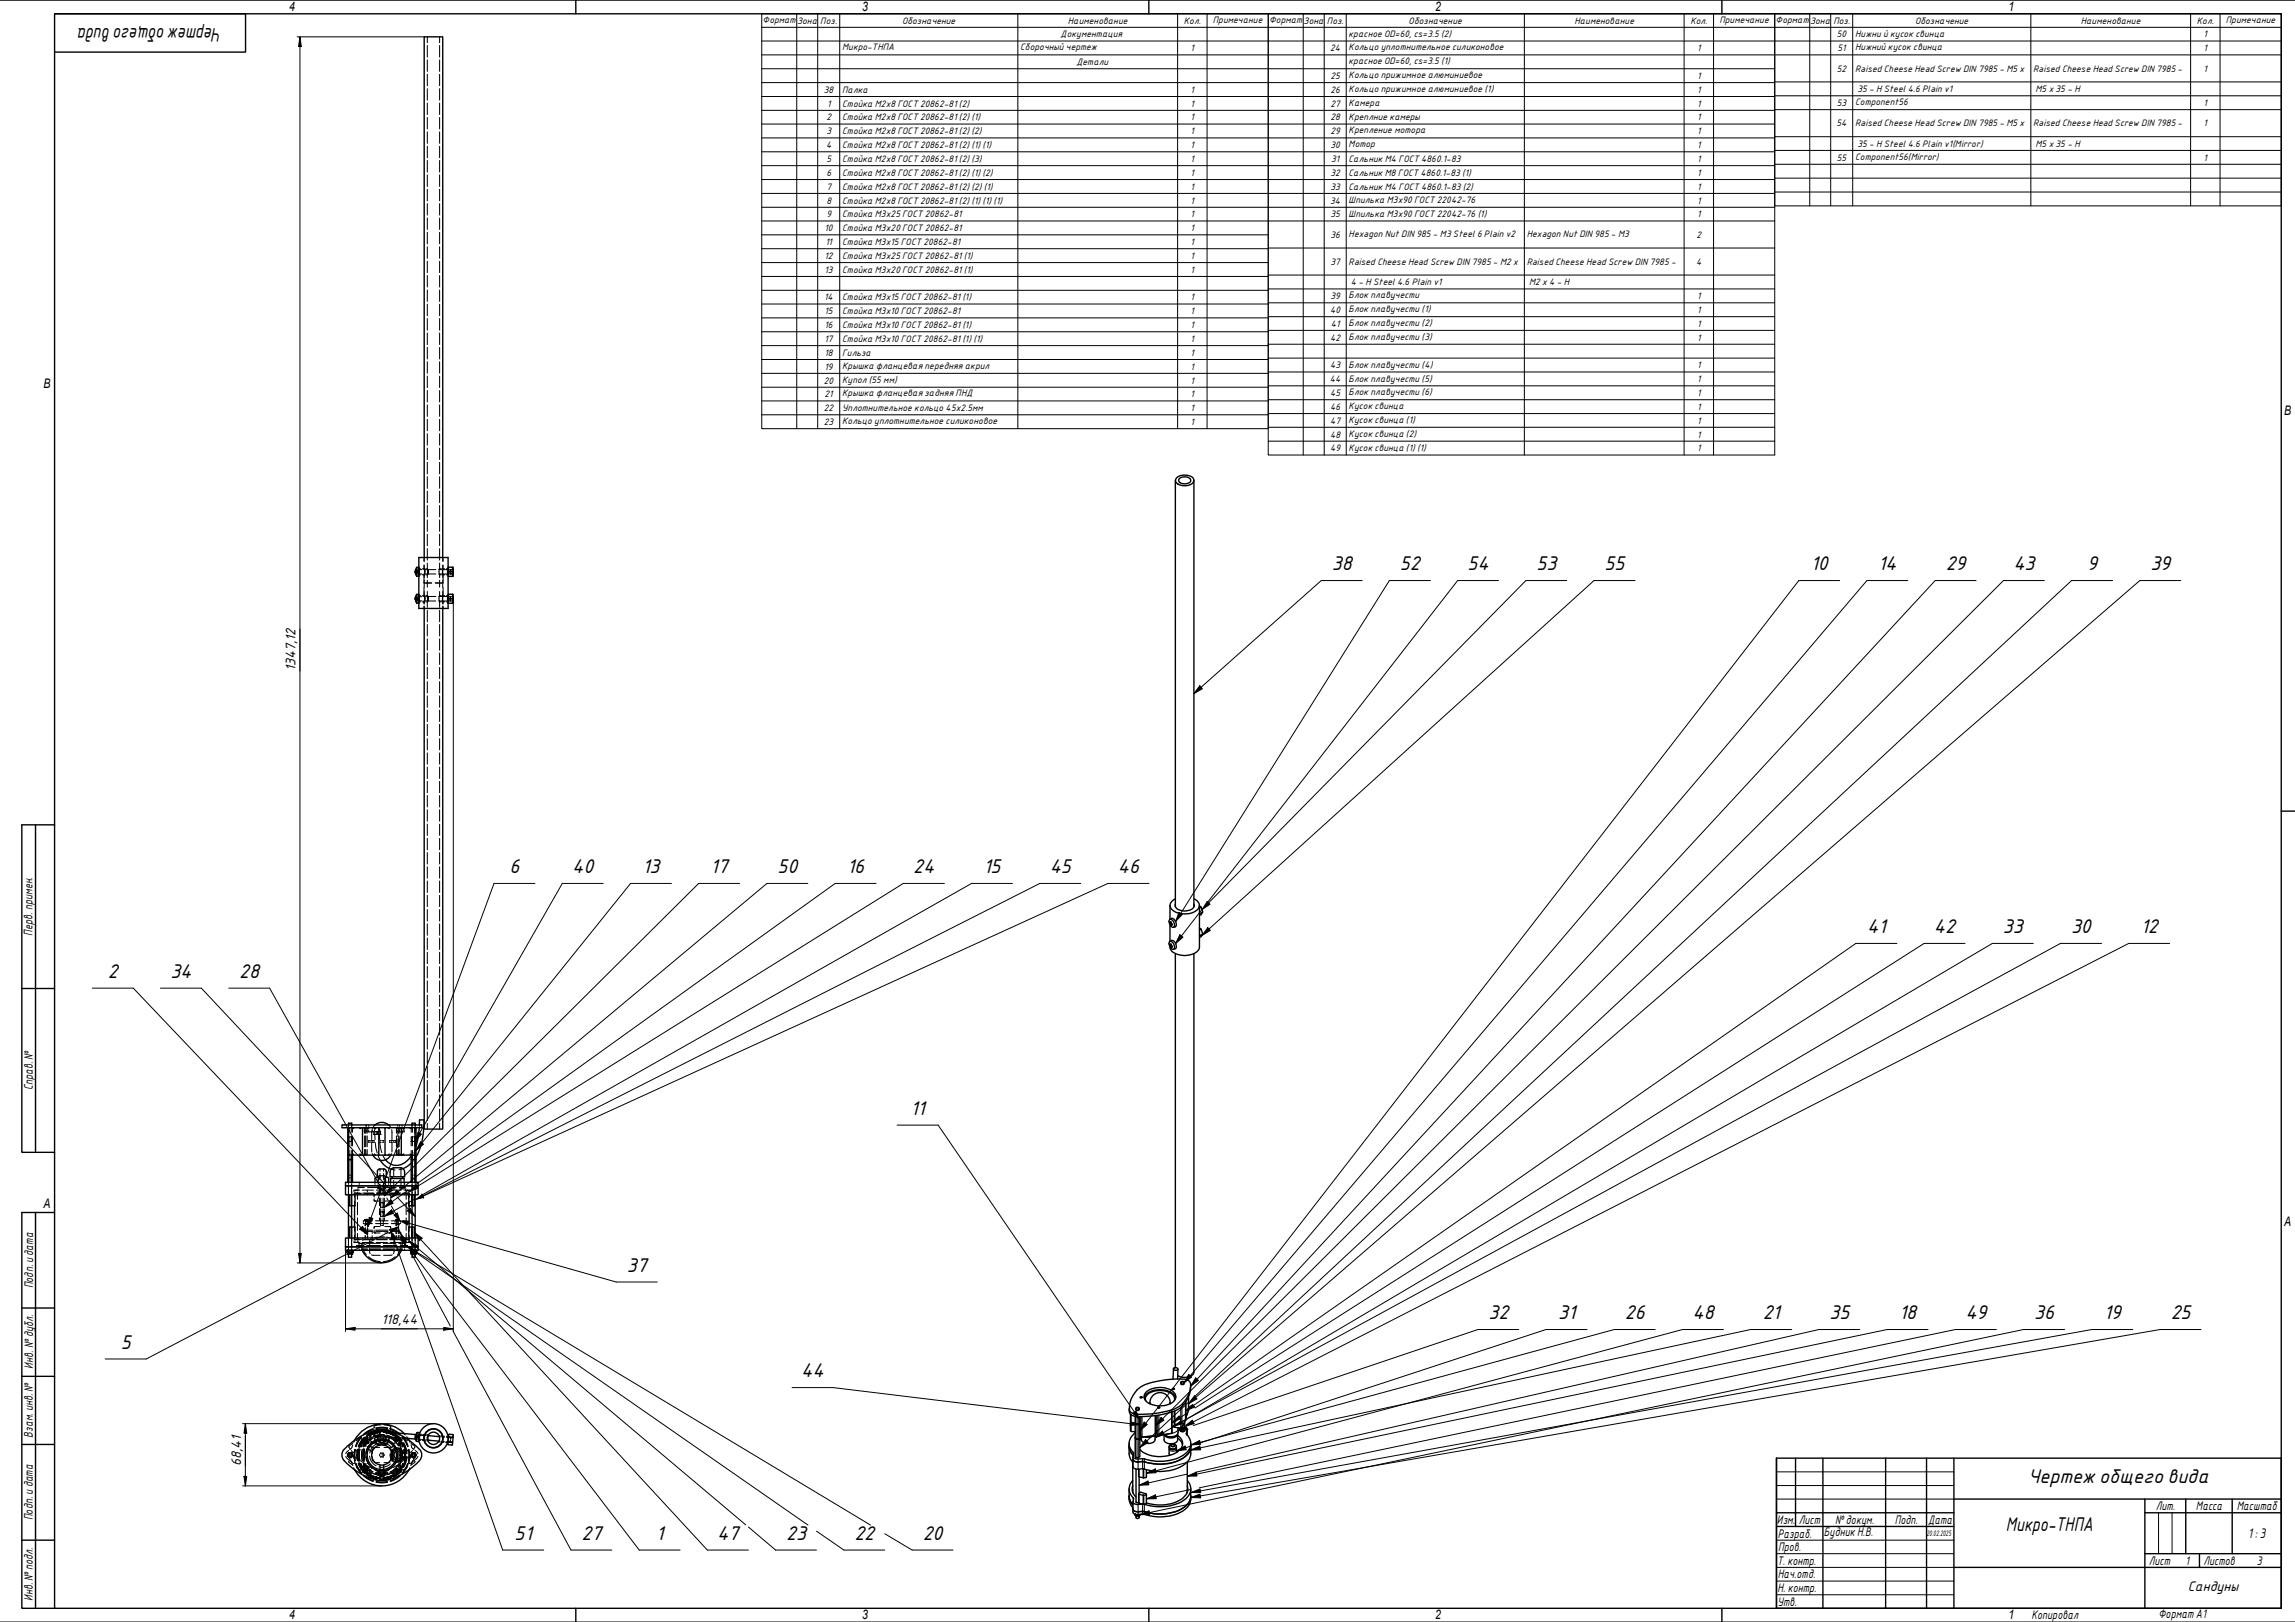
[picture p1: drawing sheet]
<svg xmlns="http://www.w3.org/2000/svg" width="841mm" height="594mm" viewBox="0 0 841 594" stroke-linecap="round" stroke-linejoin="round" font-family="sans-serif">
<defs><g id="words">
<g font-size="7">
<text x="81.3" y="10.3" transform="rotate(180 81.3 10.3)">Чертежобщего вида</text>
<text x="488.1" y="208.9">38</text>
<text x="513" y="208.9">52</text>
<text x="537.8" y="208.9">54</text>
<text x="563.1" y="208.9">53</text>
<text x="588" y="208.9">55</text>
<text x="663.6" y="208.9">10</text>
<text x="688.3" y="208.9">14</text>
<text x="713" y="208.9">29</text>
<text x="737.8" y="208.9">43</text>
<text x="764.9" y="208.9">9</text>
<text x="788" y="208.9">39</text>
<text x="186.8" y="319.8">6</text>
<text x="209.7" y="319.8">40</text>
<text x="235.5" y="319.8">13</text>
<text x="260.4" y="319.8">17</text>
<text x="284.9" y="319.8">50</text>
<text x="310.5" y="319.8">16</text>
<text x="334.6" y="319.8">24</text>
<text x="360.4" y="319.8">15</text>
<text x="384.7" y="319.8">45</text>
<text x="409.6" y="319.8">46</text>
<text x="684.2" y="341.8">41</text>
<text x="708.7" y="341.8">42</text>
<text x="734" y="341.8">33</text>
<text x="759" y="341.8">30</text>
<text x="784.5" y="341.8">12</text>
<text x="39.5" y="358.2">2</text>
<text x="62.4" y="358.2">34</text>
<text x="87.7" y="358.2">28</text>
<text x="333.7" y="408.3">11</text>
<text x="229.7" y="465.7">37</text>
<text x="545.5" y="483.2">32</text>
<text x="571" y="483.2">31</text>
<text x="595.4" y="483.2">26</text>
<text x="620.2" y="483.2">48</text>
<text x="646" y="483.2">21</text>
<text x="670.4" y="483.2">35</text>
<text x="696" y="483.2">18</text>
<text x="720.2" y="483.2">49</text>
<text x="745.4" y="483.2">36</text>
<text x="771" y="483.2">19</text>
<text x="795.5" y="483.2">25</text>
<text x="44.3" y="494">5</text>
<text x="293.6" y="504.5">44</text>
<text x="743.3" y="543.3">Чертеж общего вида</text>
<text x="188.6" y="564">51</text>
<text x="213.1" y="563.9">27</text>
<text x="240.4" y="564">1</text>
<text x="262.8" y="563.9">47</text>
<text x="288.1" y="564">23</text>
<text x="313.1" y="564">22</text>
<text x="338.1" y="564">20</text>
<text x="735.1" y="560.9">Микро-ТНПА</text>
</g>
<g font-size="4.9">
<text x="108.3" y="245.8" transform="rotate(-90 108.3 245.8)">1347,12</text>
<text x="139.8" y="484.9">118,44</text>
<text x="88.3" y="537" transform="rotate(-90 88.3 537)">68,41</text>
<text x="823.8" y="563.2">1: 3</text>
<text x="801.8" y="582.7">Сандуны</text>
</g>
<g font-size="4.8">
<text x="106" y="4.1">4</text>
<text x="316" y="4.1">3</text>
<text x="526" y="4.1">2</text>
<text x="736" y="4.1">1</text>
<text x="16" y="142.1">B</text>
<text x="837" y="152.1">B</text>
<text x="16" y="442.6">A</text>
<text x="837" y="449.1">A</text>
<text x="106" y="593.1">4</text>
<text x="316" y="593.1">3</text>
<text x="526" y="593.1">2</text>
<text x="736" y="593.1">1</text>
</g>
<g font-size="4.4">
<text x="11.9" y="342.7" transform="rotate(-90 11.9 342.7)">Перв. примен.</text>
<text x="12" y="399.2" transform="rotate(-90 12 399.2)">Справ. №</text>
<text x="12.2" y="471.8" transform="rotate(-90 12.2 471.8)">Подп. идата</text>
<text x="12.2" y="501.3" transform="rotate(-90 12.2 501.3)">Инв. №дубл.</text>
<text x="12" y="526.5" transform="rotate(-90 12 526.5)">Взам. инв. №</text>
<text x="12.1" y="556.8" transform="rotate(-90 12.1 556.8)">Подп. идата</text>
<text x="790" y="553.2">Лит.</text>
<text x="804.7" y="553.1">Масса</text>
<text x="819.7" y="553.1">Масштаб</text>
<text x="651.1" y="558.1">Изм.</text>
<text x="651.4" y="563.2">Разраб.</text>
<text x="659.2" y="558.1">Лист</text>
<text x="668.4" y="562.7">БудникН.В.</text>
<text x="672.5" y="558">№докум.</text>
<text x="694.4" y="558.2">Подп.</text>
<text x="706.6" y="558.2">Дата</text>
<text x="651.6" y="568.1">Пров.</text>
<text x="651.3" y="573.2">Т. контр.</text>
<text x="787.5" y="573.2">Лист</text>
<text x="800.9" y="573.1">1</text>
<text x="807.5" y="573.2">Листов</text>
<text x="827.1" y="573.1">3</text>
<text x="651.5" y="578.1">Нач.отд.</text>
<text x="12.1" y="586.5" transform="rotate(-90 12.1 586.5)">Инв. №подл.</text>
<text x="651.4" y="583.2">Н. контр.</text>
<text x="651.3" y="588.2">Утв.</text>
<text x="744.5" y="592.8">Копировал</text>
<text x="791" y="592.7">Формат A1</text>
</g>
<g font-size="3.3">
<text x="279.5" y="8.4">Формат</text>
<text x="292.1" y="8.7">Зона</text>
<text x="300.6" y="8.7">Поз.</text>
<text x="330.6" y="8.7">Обозначение</text>
<text x="391.4" y="8.7">Наименование</text>
<text x="433.8" y="8.7">Кол.</text>
<text x="444.4" y="8.4">Примечание</text>
<text x="465.1" y="8.4">Формат</text>
<text x="477.7" y="8.7">Зона</text>
<text x="486.2" y="8.7">Поз.</text>
<text x="516.2" y="8.7">Обозначение</text>
<text x="577" y="8.7">Наименование</text>
<text x="619.4" y="8.7">Кол.</text>
<text x="630.1" y="8.4">Примечание</text>
<text x="650.7" y="8.4">Формат</text>
<text x="663.3" y="8.7">Зона</text>
<text x="671.9" y="8.7">Поз.</text>
<text x="701.8" y="8.7">Обозначение</text>
<text x="762.6" y="8.7">Наименование</text>
<text x="805.1" y="8.7">Кол.</text>
<text x="815.7" y="8.4">Примечание</text>
<text x="388.7" y="13.4">Документация</text>
<text x="494.2" y="13.5">красное OD=60, cs=3.5 (2)</text>
<text x="673.2" y="13.7">50</text>
<text x="679.8" y="13.4">Нижни й кусок свинца</text>
<text x="807.5" y="13.7">1</text>
<text x="308.6" y="18.5">Микро-ТНПА</text>
<text x="373.9" y="18.5">Сборочный чертеж</text>
<text x="394.5" y="23.7">Детали</text>
<text x="436.3" y="18.8">1</text>
<text x="487.4" y="18.8">24</text>
<text x="494.2" y="18.5">Кольцо уплотнительное силиконовое</text>
<text x="494.2" y="23.6">красное OD=60, cs=3.5 (1)</text>
<text x="621.9" y="18.8">1</text>
<text x="673.4" y="18.8">51</text>
<text x="679.8" y="18.5">Нижний кусок свинца</text>
<text x="807.5" y="18.8">1</text>
<text x="487.6" y="28.9">25</text>
<text x="494.2" y="28.5">Кольцо прижимное алюминиевое</text>
<text x="621.9" y="28.9">1</text>
<text x="673.2" y="26.3">52</text>
<text x="679.8" y="26.3">RaisedCheese HeadScrew DIN7985 - M5 x</text>
<text x="745.1" y="26.3">RaisedCheese HeadScrew DIN7985 -</text>
<text x="807.5" y="26.3">1</text>
<text x="301.9" y="34">38</text>
<text x="308.6" y="34">Палка</text>
<text x="436.3" y="34">1</text>
<text x="487.6" y="34">26</text>
<text x="494.2" y="33.8">Кольцо прижимное алюминиевое (1)</text>
<text x="621.9" y="34">1</text>
<text x="680.7" y="33.8">35 - HSteel 4.6 Plain v1</text>
<text x="745.9" y="33.8">M5 x 35 - H</text>
<text x="303.1" y="39.1">1</text>
<text x="308.6" y="39.1">Стойка М2х8 ГОСТ20862-81(2)</text>
<text x="436.3" y="39.1">1</text>
<text x="487.6" y="39">27</text>
<text x="494.2" y="38.7">Камера</text>
<text x="621.9" y="39.1">1</text>
<text x="673.2" y="38.8">53</text>
<text x="679.8" y="38.5">Component56</text>
<text x="807.5" y="38.8">1</text>
<text x="302.8" y="44.1">2</text>
<text x="308.6" y="44.1">Стойка М2х8 ГОСТ20862-81(2) (1)</text>
<text x="436.3" y="44.1">1</text>
<text x="487.6" y="44.1">28</text>
<text x="494.2" y="43.8">Креплние камеры</text>
<text x="621.9" y="44.1">1</text>
<text x="673" y="46.3">54</text>
<text x="679.8" y="46.3">RaisedCheese HeadScrew DIN7985 - M5 x</text>
<text x="745.1" y="46.3">RaisedCheese HeadScrew DIN7985 -</text>
<text x="807.5" y="46.3">1</text>
<text x="302.8" y="49.2">3</text>
<text x="308.6" y="49.2">Стойка М2х8 ГОСТ20862-81(2) (2)</text>
<text x="436.3" y="49.2">1</text>
<text x="487.6" y="49.2">29</text>
<text x="494.2" y="48.9">Крепление мотора</text>
<text x="494.2" y="53.9">Мотор</text>
<text x="621.9" y="49.2">1</text>
<text x="680.7" y="53.8">35 - HSteel 4.6 Plain v1(Mirror)</text>
<text x="745.9" y="53.8">M5 x 35 - H</text>
<text x="302.7" y="54.3">4</text>
<text x="302.8" y="59.3">5</text>
<text x="308.6" y="54.3">Стойка М2х8 ГОСТ20862-81(2) (1) (1)</text>
<text x="308.6" y="59.3">Стойка М2х8 ГОСТ20862-81(2) (3)</text>
<text x="436.3" y="54.3">1</text>
<text x="436.3" y="59.3">1</text>
<text x="487.6" y="54.3">30</text>
<text x="487.8" y="59.3">31</text>
<text x="494.2" y="59.3">Сальник М4 ГОСТ4860.1-83</text>
<text x="621.9" y="54.3">1</text>
<text x="621.9" y="59.3">1</text>
<text x="673.2" y="58.8">55</text>
<text x="679.8" y="58.6">Component56(Mirror)</text>
<text x="807.5" y="58.8">1</text>
<text x="302.8" y="64.4">6</text>
<text x="308.6" y="64.4">Стойка М2х8 ГОСТ20862-81(2) (1) (2)</text>
<text x="436.3" y="64.4">1</text>
<text x="487.6" y="64.4">32</text>
<text x="494.2" y="64.4">Сальник М8 ГОСТ4860.1-83 (1)</text>
<text x="621.9" y="64.4">1</text>
<text x="302.8" y="69.4">7</text>
<text x="308.6" y="69.5">Стойка М2х8 ГОСТ20862-81(2) (2) (1)</text>
<text x="436.3" y="69.5">1</text>
<text x="487.6" y="69.5">33</text>
<text x="494.2" y="69.5">Сальник М4 ГОСТ4860.1-83 (2)</text>
<text x="621.9" y="69.5">1</text>
<text x="302.8" y="74.6">8</text>
<text x="308.6" y="74.6">Стойка М2х8 ГОСТ20862-81(2) (1) (1) (1)</text>
<text x="436.3" y="74.6">1</text>
<text x="487.4" y="74.6">34</text>
<text x="494.2" y="74.5">Шпилька М3х90 ГОСТ22042-76</text>
<text x="621.9" y="74.6">1</text>
<text x="302.8" y="79.6">9</text>
<text x="308.6" y="79.6">Стойка М3х25 ГОСТ20862-81</text>
<text x="436.3" y="79.6">1</text>
<text x="487.6" y="79.6">35</text>
<text x="494.2" y="79.6">Шпилька М3х90 ГОСТ22042-76 (1)</text>
<text x="621.9" y="79.6">1</text>
<text x="302.2" y="84.7">10</text>
<text x="302.5" y="89.8">11</text>
<text x="308.6" y="84.7">Стойка М3х20 ГОСТ20862-81</text>
<text x="308.6" y="89.8">Стойка М3х15 ГОСТ20862-81</text>
<text x="436.3" y="84.7">1</text>
<text x="436.3" y="89.8">1</text>
<text x="487.6" y="87.1">36</text>
<text x="494.2" y="86.8">Hexagon Nut DIN985 - M3 Steel 6 Plain v2</text>
<text x="559.5" y="86.8">Hexagon Nut DIN985 - M3</text>
<text x="621.7" y="87.1">2</text>
<text x="302.2" y="94.8">12</text>
<text x="308.6" y="94.8">Стойка М3х25 ГОСТ20862-81(1)</text>
<text x="436.3" y="94.8">1</text>
<text x="302.2" y="99.9">13</text>
<text x="308.6" y="99.9">Стойка М3х20 ГОСТ20862-81(1)</text>
<text x="436.3" y="99.9">1</text>
<text x="487.6" y="97">37</text>
<text x="494.2" y="97">RaisedCheese HeadScrew DIN7985 - M2 x</text>
<text x="559.5" y="97">RaisedCheese HeadScrew DIN7985 -</text>
<text x="621.5" y="97">4</text>
<text x="495" y="104.5">4 - HSteel 4.6 Plain v1</text>
<text x="560.3" y="104.5">M2 x 4 - H</text>
<text x="302.1" y="110">14</text>
<text x="308.6" y="110">Стойка М3х15 ГОСТ20862-81(1)</text>
<text x="436.3" y="110">1</text>
<text x="487.6" y="109.6">39</text>
<text x="494.2" y="109.2">Блок плавучести</text>
<text x="621.9" y="109.6">1</text>
<text x="302.2" y="115.1">15</text>
<text x="308.6" y="115.1">Стойка М3х10 ГОСТ20862-81</text>
<text x="436.3" y="115.1">1</text>
<text x="487.4" y="114.7">40</text>
<text x="487.7" y="119.7">41</text>
<text x="494.2" y="114.4">Блок плавучести (1)</text>
<text x="494.2" y="119.5">Блок плавучести (2)</text>
<text x="621.9" y="114.7">1</text>
<text x="621.9" y="119.7">1</text>
<text x="302.2" y="120.2">16</text>
<text x="302.2" y="125.3">17</text>
<text x="308.6" y="120.2">Стойка М3х10 ГОСТ20862-81(1)</text>
<text x="308.6" y="125.3">Стойка М3х10 ГОСТ20862-81(1) (1)</text>
<text x="436.3" y="120.2">1</text>
<text x="436.3" y="125.3">1</text>
<text x="487.4" y="124.7">42</text>
<text x="494.2" y="124.6">Блок плавучести (3)</text>
<text x="621.9" y="124.7">1</text>
<text x="302.2" y="130.3">18</text>
<text x="308.6" y="130.3">Гильза</text>
<text x="436.3" y="130.3">1</text>
<text x="302.2" y="135.4">19</text>
<text x="308.6" y="135">Крышка фланцевая передняя акрил</text>
<text x="436.3" y="135.4">1</text>
<text x="487.4" y="134.9">43</text>
<text x="494.2" y="134.7">Блок плавучести (4)</text>
<text x="621.9" y="134.9">1</text>
<text x="301.9" y="140.5">20</text>
<text x="308.6" y="140.2">Купол (55 мм)</text>
<text x="436.3" y="140.5">1</text>
<text x="487.3" y="140">44</text>
<text x="494.2" y="139.7">Блок плавучести (5)</text>
<text x="621.9" y="140">1</text>
<text x="302.2" y="145.5">21</text>
<text x="308.6" y="145.2">Крышка фланцевая задняя ПНД</text>
<text x="436.3" y="145.5">1</text>
<text x="487.4" y="145.1">45</text>
<text x="494.2" y="144.8">Блок плавучести (6)</text>
<text x="494.2" y="149.8">Кусок свинца</text>
<text x="621.9" y="145.1">1</text>
<text x="301.9" y="150.6">22</text>
<text x="301.9" y="155.7">23</text>
<text x="308.6" y="150.4">Уплотнительное кольцо 45x2.5мм</text>
<text x="308.6" y="155.3">Кольцо уплотнительное силиконовое</text>
<text x="436.3" y="150.6">1</text>
<text x="436.3" y="155.7">1</text>
<text x="487.4" y="150.1">46</text>
<text x="487.4" y="155.2">47</text>
<text x="494.2" y="155">Кусок свинца (1)</text>
<text x="621.9" y="150.1">1</text>
<text x="621.9" y="155.2">1</text>
<text x="487.4" y="160.2">48</text>
<text x="494.2" y="160">Кусок свинца (2)</text>
<text x="621.9" y="160.2">1</text>
<text x="487.4" y="165.3">49</text>
<text x="494.2" y="165.1">Кусок свинца (1) (1)</text>
<text x="621.9" y="165.3">1</text>
</g>
<text font-size="2.8" x="706" y="562.6">20.02.2025</text>
</g></defs>
<g fill="none" stroke="#000" stroke-width=".38">
<path d="M156.6 13.5v2.2M156.6 16.7v4.2M161.1 13.5v2.2M161.1 16.7v4.2M156.6 21.9v4.2M156.6 27.2v4.2M156.6 32.5v4.2M156.6 37.8v4.1M161.1 21.9v4.2M161.1 27.2v4.2M161.1 32.5v4.2M161.1 37.8v4.1"/>
<path d="M156.6 43v4.2M156.6 48.3v4.2M156.6 53.6v4.2M156.6 58.8v4.2M161.1 43v4.2M161.1 48.3v4.2M161.1 53.6v4.2M161.1 58.8v4.2M156.6 64v4.3M156.6 69.3v4.3M156.6 74.6v4.2M156.6 79.9v4.1"/>
<path d="M161.1 64v4.3M161.1 69.3v4.3M161.1 74.6v4.2M161.1 79.9v4.1M156.6 85.1v4.2M156.6 90.4v4.2M156.6 95.7v4.2M161.1 85.1v4.2M161.1 90.4v4.2M161.1 95.7v4.2M156.6 100.9v4.2M156.6 106.2v4.2"/>
<path d="M156.6 111.4v4.3M156.6 116.7v4.2M161.1 100.9v4.2M161.1 106.2v4.2M161.1 111.4v4.3M161.1 116.7v4.2M156.6 122v4.2M156.6 127.2v4.3M156.6 132.5v4.2M156.6 137.8v4.2M161.1 122v4.2M161.1 127.2v4.3"/>
<path d="M161.1 132.5v4.2M161.1 137.8v4.2M156.6 143v4.2M156.6 148.3v4.2M156.6 153.6v4.2M156.6 158.8v4.2M161.1 143v4.2M161.1 148.3v4.2M161.1 153.6v4.2M161.1 158.8v4.2M156.6 164.1v4.2M156.6 169.3v4.3"/>
<path d="M156.6 174.6v4.3M156.6 179.9v4.2M161.1 164.1v4.2M161.1 169.3v4.3M161.1 174.6v4.3M161.1 179.9v4.2M156.6 185.1v4.2M156.6 190.4v4.2M156.6 195.7v4.2M161.1 185.1v4.2M161.1 190.4v4.2M161.1 195.7v4.2"/>
<path d="M152.1 209.6l.2 .3M152.1 219h.1M152.1 219.5l.1 .1M152.2 209.6h.1M152.2 209.2v.1M152.2 219l.3 .1M152.2 219.5v.1M152.2 209v.1M152.2 209.7v.2M152.2 218.8v.2l.1-.2M152.2 219.6v.2M152.2 209.6h.3"/>
<path d="M152.2 209.3h.7M152.2 219.5h.2M152.2 219.6l.1 .2M152.3 209l-.2 .2M152.4 209.3v.3M152.4 219.4v.1M152.4 219.4l-.2 .1M152.5 208.8l-.2-.2 .2 .2M152.5 218.6l-.2-.1 .2 .1M152.5 210.1l-.2 .1 .2-.1M152.5 219.4l-.3 .1M152.5 219.1l-.1 .1"/>
<path d="M152.5 220l-.2 .1M152.5 219.4l-.1 .1M152.6 219.4h.2zM152.7 218.7l.1 .3zM152.7 208.9l.1 .1M152.7 207.8l.1 1.1M152.7 219.2h.1M152.7 217.7l.1 1M152.8 209.3h.1M152.8 219.4h.1M152.8 209.6h.1M152.8 209.6h-.2h.3"/>
<path d="M152.8 209.1v.5M152.8 210l-.1 1M152.8 219.1v.1M152.8 219.4v.1M152.8 219.7l-.1 .2 .1-.2M152.8 219.2h-.2h.2M152.8 219.8l-.1 1.1M152.8 209.6l-.1 .4M152.8 219h.1M152.8 219.6v.1M152.9 219.4h-.2M152.9 209.3v.3"/>
<path d="M152.9 219.2h.1M153.5 218.3l.1 .2M153.5 208.4l.1 .2M153.5 207.7l.1 1.2M153.5 217.6l.1 1.1M153.5 218.2h.6M153.5 208.3h.6M153.5 210.5h.6M153.5 210.2h1.1M153.5 209.7v.5M153.5 219.6v.5h1.1M153.6 210.3l-.1 .2"/>
<path d="M153.6 210l-.1 1M153.6 219.9l-.1 1.1M153.7 218.9v.8M153.7 209v.8M154.6 208.6h-1.1v.5M154.6 218.5h-1.1v.5M154.7 218.2h1.1M154.7 208.3h1.1M154.7 210.5h1.1M155.4 218.5v-.3l.2 .7-.2 1.5v-.3M155.4 208.6v-.3l.2 .7-.2 1.5v-.3M155.4 204.2v1.4"/>
<path d="M155.4 207v1.3M155.4 210.5v3.1M155.4 215.1v3.1M155.4 213.5h2.8M155.4 210.5v1M155.4 212.5v2.6M155.4 216.6v1.6M155.5 218.5l-.1-.3a2.22 2.22 0 0 1 0 2.2l.1-.3M155.5 208.6l-.1-.3a2.1 2.1 0 0 1 0 2.2l.1-.3M155.7 208.6h4M155.7 210.2h4M156.3 218.2h.4"/>
<path d="M156.3 208.3h.4M156.3 210.5h.4M156.6 200.9v4.2M156.6 206.2v2.1M156.6 210.5v1.1M156.6 212.5v2.5M156.6 216.6v1.6M156.7 218.5l-.1-.3a1.79 1.79 0 0 1 .1 2.2v-.3h-1M156.7 208.6l-.1-.3a1.61 1.61 0 0 1 0 2.2l.1-.3M156.8 208.9v-.3v1.6v-.2M156.8 218.8v-.3v1.6v-.3M156.8 218.7v-.2v1.6v-.2"/>
<path d="M159.5 213.5h2.7M159.7 218.5h-4M160.8 218.5l.3-.3-.3 1.1 .3 1.1-.3-.3M160.8 208.6l.3-.3-.3 1.1 .3 1.1-.3-.3M161.1 216.6v1.6h.4M161.1 200.9v4.2M161.1 206.2v2.1h.4M161.1 212.5v2.5M161.2 208.6h3.3M161.2 210.2h3.3M161.2 218.5h3.3M161.5 210.5h-.4v1.1"/>
<path d="M161.9 218.2h.3M161.9 210.5h.3v1M162.1 218.5l.1-.3v2.2l-.1-.3M162.1 208.6l.1-.3v2.2l-.1-.3M162.2 218.5l.2-.3v2.2l-.2-.3M162.2 208.6l.2-.3v2.2l-.2-.3M162.2 204.2v1.4M162.2 207v1.3h-.3M162.2 212.5v2.6M162.2 216.6v1.6M162.4 218.2h.5M162.4 207v1.3h.5"/>
<path d="M162.4 204.2v1.4M162.4 215.1v3.1M162.9 210.5h-.5v3.1M163.6 218.2h.6M163.6 208.3h.6M163.6 210.5h.6M164.1 218.2l.1 .3M164.2 219.3v.4M164.2 218.9v.4M164.2 209.4v.4M164.2 210.2v.5M164.2 208.2v.4"/>
<path d="M164.2 209v.4M164.2 207.7v.3M164.2 210.9v.2M164.2 217.6v.2M164.2 218v.3M164.3 208.6l.2 .8-.2 .8zM164.3 218.5l.2 .8-.2 .8zM164.3 207.7l.1 .6M164.3 217.6l.1 .6M164.4 210.5l-.1 .6M164.7 208.6h.7M164.7 210.2h.7"/>
<path d="M164.7 218.5h.7M165 208.9v-.3v1.6v-.2M165 218.7v-.2v1.6v-.2M165 218.5h.1M165.1 218.5v.1M165.1 220v.1M165.2 209l-.1-.3v1.5l.1-.3M165.2 218.8l-.1-.2v1.4l.1-.3M165.6 208.6h.3M165.6 210.2h.3M165.6 218.5h.3M165.8 209.4h.1"/>
<path d="M165.8 219.3h.1M166 209.4h.1M166 219.3h.1M153.5 220.4h.6M153.6 220.1l-.1 .2M154.7 220.4h1.1M155.4 220.4v.8M155.4 222v.9M156.3 220.4h.4M156.6 220.4v2.1M156.6 223.6v4.1M156.6 228.8v4.2"/>
<path d="M156.6 234v4.2M156.6 239.2v4.2M156.8 220.1h2.9M161.1 223.6v4.1M161.1 228.8v4.2M161.1 234v4.2M161.1 239.2v4.2M161.2 220.1h3.3M161.5 220.4h-.4v2.1M161.9 220.4h.3v.8M162.2 222v.9M162.4 222v.9"/>
<path d="M162.9 220.4h-.5v.8M164.2 220.1v.3h-.6M164.2 220.3v.2M164.2 220.8v.2M164.4 220.4l-.1 .6M164.7 220.1h.7M165 220.1h.1M165.6 220.1h.3M156.6 244.4v4.2M156.6 249.7v4.1M156.6 254.9v4.2M161.1 244.4v4.2"/>
<path d="M161.1 249.7v4.1M161.1 254.9v4.2M156.6 260.1v4.2M156.6 265.3v4.2M156.6 270.5v4.2M156.6 275.8v4.1M161.1 260.1v4.2M161.1 265.3v4.2M161.1 270.5v4.2M161.1 275.8v4.1M156.6 281v4.2M156.6 286.2v4.2"/>
<path d="M156.6 291.4v4.2M156.6 296.6v4.2M161.1 281v4.2M161.1 286.2v4.2M161.1 291.4v4.2M161.1 296.6v4.2M156.6 301.9v4.1M156.6 307.1v4.1M156.6 312.3v4.2M156.6 317.5v4.2M161.1 301.9v4.1M161.1 307.1v4.1"/>
<path d="M161.1 312.3v4.2M161.1 317.5v4.2M156.6 322.7v4.2M156.6 327.9v4.2M156.6 333.2v4.1M156.6 338.4v4.2M161.1 322.7v4.2M161.1 327.9v4.2M161.1 333.2v4.1M161.1 338.4v4.2M156.6 343.6v4.2M156.6 348.8v4.2"/>
<path d="M156.6 354v4.2M156.6 359.3v4.1M161.1 343.6v4.2M161.1 348.8v4.2M161.1 354v4.2M161.1 359.3v4.1M156.6 364.5v4.2M156.6 369.7v4.2M156.6 374.9v4.2M161.1 364.5v4.2M161.1 369.7v4.2M161.1 374.9v4.2"/>
<path d="M156.6 380.1v4.2M156.6 385.4v4.1M156.6 390.6v4.2M156.6 395.8v4.2M161.1 380.1v4.2M161.1 385.4v4.1M161.1 390.6v4.2M161.1 395.8v4.2M127.7 412v.4M127.7 412.7v.3M127.7 417.5v.6M127.8 418.1v1.6"/>
<path d="M127.8 416.1v3.9M127.8 416.4v1.7M127.8 418.1h.3M127.8 413v2.1M127.8 413.3l.2 .1M127.9 413l-.1 .2M128.1 416.4h-.4v.5M128.5 416.4h.4v.5M128.7 413v1.7M128.7 416.4v3.3M128.9 412v.4M128.9 412.7v.3"/>
<path d="M128.9 417.5v.6h-.4M129 418.1h.2M129.1 413l.1 .1M129.2 416.4v3.3M129.3 413.1l-.1-.1v1.7M129.4 413.2l.1 .2M129.5 413.2l.2 .2M132 413.2l-.2 .2M132.3 413l-.2 .1M133.5 414.1v.5h.7M133.5 413v.5M133.6 413h.1"/>
<path d="M133.6 413.3h.1M133.7 413.1v2M133.7 416.1v3.9M133.9 413l.2 .1M134 413v2.1M134 416v4M134.1 412v.4M134.1 412.7v.3M134.2 413.2l.2 .2M134.3 412v.4M134.3 412.7v.8M134.3 414.1v.5"/>
<path d="M134.6 413v2.1M134.6 416v4M134.8 413v.5M134.8 414.1v.5M134.9 414.6h.9M135 418.2l.4 .2M135.1 412v.4M135.1 412.7v.8M135.1 414.1v.5M135.4 417.7l-.4 .2M135.6 417.7v.2M135.6 418.2v.2"/>
<path d="M136 418.4h.7M136 417.7h.7M136.2 418.7l.1 3.2M136.3 413.8l-.1 3.6M136.4 417.7v.2M136.4 418.2v.2M136.5 413v.5M136.5 414.1v.5h-.4M136.8 417.7l.3 .2M137 415.5h2.1M137 414.4h.1M137 414.4l.4 .1"/>
<path d="M137 414.4v.4M137 415.1v.4M137.1 415.1l-.1 .4M137.1 414.4v.4M137.1 418.2l-.3 .2M137.1 414.4l.4 .1M137.2 414.4h.1M137.4 415.5v1.9M137.4 412l-.6 .8M137.5 418.4l.7 3.9M137.7 413.3l-.5 .9M138.1 414.5l-.9-.1 1.5 .1"/>
<path d="M138.1 414.5h1.3M138.1 414.5v.3M138.1 415.1v.4M138.3 415.1v.4h.4M138.3 414.5v.3M138.6 413.4l.4 .1 .2 .7M138.8 413.1l-.1 .1M138.9 415.5h.4M139.1 415.5v1.9M139.1 415.5h.3M139.2 418.4l.8 3.8M139.2 414.4v.1"/>
<path d="M139.3 418.2l.4 .2M139.3 415.1v.4M139.4 415.5h.1M139.4 414.5l-.1 .3M139.4 414.5v.3M139.4 415.1v.4M139.7 417.7l-.4 .2M140.1 417.7l.5 .2M140.6 418.2l-.5 .2M141.1 413.1v.1M141.2 413.3v.1M142.5 412l.6 .8"/>
<path d="M142.7 418.2l.3 .2M143 417.7l-.3 .2M143.2 418.4h.7M143.2 417.7h.7M143.4 417.7v.2M143.4 418.2v.2M143.5 413.8l.1 3.6M143.6 418.7v3.2M144.2 417.7v.2M144.2 418.2v.2M144.4 417.7l.5 .2M144.9 418.2l-.5 .2"/>
<path d="M145.3 413v2.1M145.3 416v4M145.6 413.2l-.1 .2M145.7 413v.5M145.7 414.1v.5h.4M145.8 412v.4M145.8 412.7v.3M145.8 414.6v1.7M145.8 417.1v3.4M145.9 413l-.1 .1M146.2 413v.2M146.2 413.1v2"/>
<path d="M146.2 416.1v3.9M146.2 413.3l.1 .1M146.4 412v.4M146.4 412.7v.8M146.4 414.1v.5M147.3 412v.4M147.3 412.7v.8M147.3 414.1v.5h-.8M147.6 413l.2 .1M147.9 413.2l.1 .2M148.1 414.1v.5h-.4M148.1 413v.5"/>
<path d="M150.4 413.2l-.2 .2M150.5 413.1l.2-.1v1.7M150.7 418.1h.1M150.7 416.4v3.3M150.8 413l-.2 .1M151 418.1l.1 1.6M151 418.1h.4M151 412v.4M151 412.7v.3M151 417.5v.6M151.1 413v1.7M151.1 416.4v1.7"/>
<path d="M151.4 416.4h-.4v.5M151.7 418.1h.3M151.8 416.4h.3v.5M152 416.4v1.7M152 418.1v1.6M152 413.3v.1M152.1 413.2l-.1 1.5M152.1 413.1v2M152.1 416.1v3.9M152.1 412v.4M152.1 412.7v.3M152.1 417.5v.6"/>
<path d="M152.5 419.8l-.5 1.2M153.7 412v.4M153.7 412.7v.3M156.6 401v4.2M156.6 406.2v4.2M156.6 411.5v2M161.1 401v4.2M161.1 406.2v4.2M161.1 411.5v2M127.7 431.4h.4M127.7 424.2v.5M127.7 433.9v3.7"/>
<path d="M127.8 421l.1 2.1M127.8 421.4l-.1 2.2M128 422.7l-.2 .1M128.1 430.4h-.4v3.1M128.5 430.4h.3v2.3M128.5 431.4h.4v.6M128.7 421.4v1.7M128.8 433.8v4.4M128.8 439.3v2.3M128.9 423.1v.5M128.9 424.2v.5M128.9 432.5v1"/>
<path d="M128.9 433.9v1.5M128.9 436.5v1.1M129.2 421.4v1.7l.1-.2M129.2 422.9l-.1 .2M129.5 422.7l-.1 .2M129.7 422.7l-.2 .2M129.7 437v.6M130.1 436.8l.5 .3M130.1 436.2l.5-.3 .5 .3M130.6 437.1h1.9M131 437v2.3M131.1 436.8l-.5 .3"/>
<path d="M131.2 435.6v.3M131.6 433v.5M131.6 433.9v.4M131.8 435.9h-2.1v.6M131.8 422.7l.2 .2M132 437h-2.1v1.5M132.1 422.9l.2 .2M132.8 435.9h4M132.9 437h4M133.4 437.1h3.8M133.5 434.9h-2.3v.4M133.6 422.8h.1"/>
<path d="M133.7 422.9v.2M133.7 422.9l-.1 .2M133.7 421v2M134 421v2.1M134.1 422.9l-.2 .2M134.4 422.7l-.2 .1M134.6 421v2.1M134.6 435.9v.6M134.6 437v.6M134.7 434.9h4.6M136.4 422.5l.3 .6M137.1 437.7v.7"/>
<path d="M137.1 439.1v.6M137.1 439.6l.1 .2M137.2 437.6h.3M137.2 439.9h.2M137.2 437.7l-.1 .2M137.4 439.8l.1 .1M137.4 433v.5M137.4 433.9v.4M137.5 439.9h.1M137.5 439.9h1.8M137.9 437h4M137.9 435.9h4.1"/>
<path d="M138 437.1h3.8M138.6 423.3l.8 1.7M138.6 433v.5M138.6 433.9v1.5M138.6 436.5v1.1M138.6 435.3h.8M138.6 431.1h.9M138.6 422.7l.1 .1M138.7 422.9l.1 .1M138.9 434.3v.2M138.9 434.8v.1M139.1 438.8v2.8"/>
<path d="M139.2 435.5l-.1 1.7M139.3 428.2v.8M139.3 429.8v2.4M139.3 433.7v2.3M139.3 436.8v.8M139.3 435.5h.5M139.4 435.5v.5M139.4 436.6v.6h.4M139.5 435.5v1.7M139.5 438.8v2.8M140.1 435.5h.4M140.3 423.1l1 1.7"/>
<path d="M140.4 435.5v1.7M140.4 438.8v2.8M140.4 435.3h.9M140.4 431.1h.9M140.5 435.5v.5M140.5 436.6v.6h-.4M140.5 434.9h4.7M140.6 428.2v.8M140.6 429.8v2.4M140.6 433.7v2.3M140.6 436.8v.8M140.7 435.5h.1v1.7"/>
<path d="M140.8 438.8v2.8M141 434.3v.2M141 434.8v.1M141 439.9h1.9M141.1 422.9v.1M141.2 422.7v.1M141.3 433v.5M141.3 433.9v1.5M141.3 436.5v1.1M142.4 433v.5M142.4 433.9v.4M142.7 437.6h.4"/>
<path d="M142.7 439.9h.2M142.7 437.1h3.8M142.9 437h4M143 435.9h4.1M143.1 437.7v.2M143.1 439.8l-.2 .1M143.1 439.6v.2M143.1 433.9v.4h1.7M143.1 435.3v.2h1.7M143.1 433v.5M143.1 434.9v.2M143.2 437.7v.7"/>
<path d="M143.2 439.1v.6M143.3 428.2l1.5 .3M143.4 434.3v.2M143.4 434.8v.1M143.4 422.5l-.1 .6M144.3 427.7v3.1M144.3 432.3v3.2M145.2 435.9v.6M145.2 437v.6M145.3 421v2.1M145.5 422.7l.1 .1M145.8 422.9l.1 .2"/>
<path d="M145.8 421.4v1.7M146.2 421v2.1M146.3 422.7l-.1 .1M146.4 434.9h2.3v.4M146.9 427.7v3.1M146.9 432.3v3.2M147.4 437.1h1.9M147.7 428l-1.5 .4M147.7 434.3v.2M147.7 434.8v.1M147.8 422.9l-.2 .2M148 437h1.9v1.5"/>
<path d="M148 422.7l-.1 .2M148.1 435.9h2v.6M148.1 433.9v.4h-1.7M148.1 435.3v.2h-1.7M148.1 433v.5M148.1 434.9v.2M148.3 433v.5M148.3 433.9v.4M148.7 435.6v.3M148.8 436.2l.5-.3 .4 .3M148.8 436.8l.5 .3 .4-.3M148.8 437v2.3"/>
<path d="M149.8 437.6v1.3M150.1 437v.6M150.2 422.7l.2 .2M150.3 422.7l.1 .2M150.6 422.9l.2 .2M150.7 421.4v1.7l-.2-.2M151 431.4h.4M151 423.1v.5M151 424.2v.5M151 433.8v5.1M151 439.3v2.3M151.1 437.6v1.3"/>
<path d="M151.1 421.4v1.7M151.3 425.4l-.6 .7M151.4 422.2l-.7 1.3M151.4 430.4h-.4v3.1M151.8 430.4h.3v2.9M151.8 431.4h.3v.6M151.8 437.6v1.3M152 422.7v.1M152 423.1l.1 .5M152 421.4v1.7M152.1 421l-.1 2.1M152.1 424.2v.5"/>
<path d="M152.1 432.5v1M152.1 433.9v3.7M152.5 423.8l-.6 .8M127.4 459.1l.6 .1M127.4 458.8v.1M127.7 453.4v5.9M127.9 457.9v.3M127.9 458.5v.4M127.9 459.1v.1M128.7 457.9v.3M128.7 458.5v.4M128.7 459.1v.1"/>
<path d="M128.8 449.4v2M128.8 452.3v4M128.8 457.3v2M128.9 453.4v1.1M128.9 455.6v1.5M128.9 457.6v.3M129.2 458.8v.1M129.2 459.1l-.6 .1M129.7 454.5v.6h2.1M129.7 453.4v.6M129.9 452.5v1.6h2.1M129.9 440v1.6"/>
<path d="M129.9 449.4v1.5M130.1 454.8l.5 .3 .5-.3M130.1 454.2l.5-.3 .5 .3M130.6 453.9h1.9M130.7 456.5v.2M131 440.4v4.5M131 446.1v4.5M131 451.8v2.3M131.2 453.4v.6M131.2 454.5v.6M131.5 456v.2M131.6 456l.4 .2 .4-.2"/>
<path d="M131.6 455.6l.4-.2 .4 .2M131.6 456.7v.4M131.6 457.6v.3M132.5 455.4v.2M132.5 456v.2M132.5 456.7v.3M132.5 457.3v.3M132.5 457.6l.1 .1M132.7 457.8v.1M132.8 455.1h4M132.9 454.1h4M133 457l.4 1.4 .8 1.1"/>
<path d="M133 453.4v1M133 455.3v1.4M133.2 447.8v.4h.3M133.2 456.2h-2.5v.2M133.4 453.9h3.8M133.5 447.1h-.3v.4M133.6 450.9l.2 .9M133.6 446.8v.1M133.6 447.1h.1M133.6 446.8h.4M133.7 455.4h-2.2v.2M133.8 449.7l-.2 1"/>
<path d="M133.8 452.6v.8M133.8 447.1h2.7M133.9 448.5h.1M133.9 447.8v1.2M133.9 449.7v1M133.9 450.9v.9M133.9 452.6v.8M133.9 448.5h.3M133.9 446.6h.6M133.9 446.6l.1 .2M133.9 447.4h.3M133.9 446.6l-.3 .2"/>
<path d="M134 446.8l.2 .1M134 447.1l-.1 .6M134 451h2.5M134 450.6h2.5M134.1 447.1v.4M134.1 447.8v.4M134.2 446.9h.1M134.2 446.6v.3M134.3 446.8h.6M134.4 446.6v.2M134.4 448.5h.2M134.4 447.4h.2"/>
<path d="M134.4 456.2h4.9M134.6 446.8l.3 .1M134.6 447.1v.6M134.6 447.8v1.2M134.6 449.7v1M134.6 450.9v.9M134.6 452.6v.8M134.7 448.2v.8M134.7 449.7v.9M134.7 451v.8M134.7 452.6v.8M134.8 457.5l-2.3 .1"/>
<path d="M134.9 455.4h4.5M134.9 447.1h.1M135.4 457.2l.2 1.9M135.5 457.6h3.9M135.6 454.1l-.2 1.9M136 447.1v.4M136 447.8v.4M136.1 459.6l3.2 .2M136.4 452.6v.8l.4 .1M136.4 453.2l-.5 .4M136.4 451v.8M136.5 448.2h-2.7v.8"/>
<path d="M137.1 449.4v.7M137.1 450.7v.7M137.1 451.3l.1 .1M137.2 451.5l.2 .1M137.2 449.4l-.1 .2M137.3 449.2l-.1 .1M137.3 449.2h2M137.4 451.5l.1 .1M137.5 451.6h.1M137.5 449.2l-.1 .1M137.5 451.6h1.8M137.6 448.2h4.6"/>
<path d="M137.6 447.1h4.6M137.7 451h4.5M137.7 450.6h4.5M137.9 454.1h4M137.9 455.1h4.1M138 453.9h3.8M138.2 453.1l-1 .3M138.9 453h.9M139.1 443.8h.1M139.1 442.7v2.2M139.1 446.1v1M139.1 440.5h.1"/>
<path d="M139.3 443.8h.5M139.3 440.5h.5M139.4 440.5v.5M139.4 441.6v.6h.4M139.4 443.8v.6M139.4 444.9v.6h.4M139.4 447.1v.6M139.4 447.8v.4M139.4 448.3v.6h.4M139.5 442.7v2.2M139.5 446.1v1M140 453h.9"/>
<path d="M140.1 443.8h.4M140.1 440.5h.4M140.4 442.7v2.2M140.4 446.1v1M140.4 457.5l4 .1M140.5 444.9v.6h-.4M140.5 448.3v.6h-.4M140.5 440.5v.5M140.5 441.6v.6h-.4M140.5 443.8v.6M140.5 447.1v.6M140.5 447.8v.4"/>
<path d="M140.5 455.4h4.5M140.5 456.2h4.9M140.7 443.8h.1M140.7 440.5h.1M140.8 442.7v2.2M140.8 446.1v1M141 449.2h1.7M141.6 453.1l1.1 .3M142.7 449.2l.2 .1M142.7 453.9h3.8M142.7 449.2h.2M142.9 449.2l.2 .1"/>
<path d="M142.9 451.5l-.2 .1M142.9 454.1h4M143 455.1h4.1M143.1 449.4v.2M143.1 451.5l-2.1 .1M143.1 451.3v.1M143.2 449.4v.7M143.2 450.7v.7M143.3 450.6h2.5M143.3 451h2.5M143.4 448.2h2.6M143.4 447.1h2.6"/>
<path d="M143.4 452.6v.8l-.3 .1M143.4 453.2l.6 .4M143.4 451v.8M143.8 459.6l-3.2 .2M144.3 454.1l.1 1.9M144.4 457.2l-.2 1.9M144.8 447.1v.4M144.8 447.8v.4M145 446.8v.1M145 446.8h.4M145 447.1h-.1M145 457.5l2.3 .1"/>
<path d="M145 446.8h.1M145.1 448.2v.8M145.1 449.7v.9M145.1 451v.8M145.1 452.6v.8M145.2 446.6h.3M145.2 446.6l.3 .3M145.2 446.6v.1M145.3 447.1v.6M145.3 447.8v1.2M145.3 449.7v1M145.3 450.9v.9"/>
<path d="M145.3 452.6v.8M145.3 447.4h.2M145.4 448.5h.1M145.5 446.6l.2 .2M145.6 446.6h.3M145.7 448.5h.2M145.7 446.6v.2M145.7 447.1v.4M145.7 447.8v.4M145.7 447.4h.2M145.8 446.8h.4M145.9 446.8l-.1 .1"/>
<path d="M145.9 447.1v.6M145.9 447.8v1.2M145.9 449.7v1M145.9 450.9v.9M145.9 452.6v.8M146 446.7l-.1 .1M146 450.6l.2 .1M146.1 446.8l.1 .1M146.1 448.2v.8M146.1 449.7v.9M146.1 451v.8M146.1 452.6v.8"/>
<path d="M146.1 455.4h2.2v.2M146.2 450.9l-.2 .1M146.2 447.1h.1M146.4 447.1h.3v.4M146.7 456.2h2.4v.2M146.7 447.8v.4h-.3M146.9 457v.5l-1.2 2M146.9 456.2v.5M146.9 453.4v1M146.9 455.3v.9M147.3 457.8l-.1 .1M147.3 456.7v.3"/>
<path d="M147.3 457.3v.4M147.4 453.9h1.9M147.4 455.4v.2M147.4 456v.2M147.5 455.6l.3-.2 .4 .2M147.5 456l.3 .2 .4-.2M148.3 456.7v.4M148.3 457.6v.3M148.3 456v.2M148.7 453.4v.6M148.7 454.5v.6M148.8 454.8l.5 .3 .4-.3"/>
<path d="M148.8 440.4v4.5M148.8 446.1v4.5M148.8 451.8v2.3M149.1 456.5v.2M149.3 453.9l.4 .3M149.3 453.9l-.5 .3M149.8 440.3v1.3h.5M149.9 452.5v1.6h-1.9M149.9 440v1.6M149.9 449.4v1.5M150.1 454.5v.6h-2M150.1 453.4v.6"/>
<path d="M150.6 441.6h.4M150.7 458.8v.1M150.7 459.1l.6 .1M151 440.3v1.3M151 449.4v2M151 452.3v4.8M151 457.3v2M151.1 440.3v1.3h.2M151.1 457.9v.3M151.1 458.5v.4M151.1 459.1v.1M151.8 440.3v1.3h-.3"/>
<path d="M152 457.9v.3M152 458.5v.4M152 459.1v.1M152.1 453.4v5.9M152.4 459.1l-.6 .1M152.4 458.8v.1M135.1 460.3l1.9 1.3 2.3 .5M144.8 460.3l-2 1.3-2.3 .5M126.7 533.4l1.1 1.2M127.4 532.9l.6 .8 .7-.1M127.4 532.9l.2 .3M127.4 533.2l.1 .2"/>
<path d="M127.5 533.4a.93 .93 0 0 0 1.6 0M127.5 532.5l.3-.5a.99 .99 0 0 1 1.3 .5M127.5 532.5l-.2 .4 .2 .5M127.5 533.4l.1 .2M127.6 532.7l-.2 .2M127.6 532.3l-.1 .2M127.8 531.3l-1.1 1.1M127.8 535.5l1.5 1.1M127.8 529.9l.5 .8M128.1 532.5a.43 .43 0 0 1 .6 .4 .43 .43 0 0 1-.6 .4M128.1 533.8l.2 .7M128.1 532.2l-.4 .2"/>
<path d="M128.1 533.8h.4M128.1 532h.4M128.2 534.9l.6 .5-.3-.4M128.3 534.6l-.5 .8M128.5 532.2h.2M128.5 533.7h.2M128.5 532.5a.49 .49 0 0 0-.7 .4 .49 .49 0 0 0 .7 .5M128.6 532.4a.59 .59 0 0 0-.9 .5 .59 .59 0 0 0 .9 .5l-.8 .3-.1-.3M128.7 532.2h-.7l-.6 .7M128.7 532.2l.2 .2M128.7 531.3l.6 .7M128.8 530.5l-.6 .4"/>
<path d="M128.8 535.5l.4 .3M128.9 535.6l.4 1.1M129 532.7v.5M129 532.3l.1 .2M129.1 532.5l.2 .4-.2 .5M129.1 533.4l-.1 .2M129.1 533.4l-.4 .6M129.2 533.2l-.1 .2M129.2 528.7l-1.4 1.1M129.3 529.2l-.4 1.1M129.3 533.4l-.6 .3M129.3 533.2l1.6 1"/>
<path d="M129.4 533.5l.3 .8M129.6 537.6l.4 .8M129.9 534.9l.2 .8M130 530.8l-.3 2.1 .3 2.1M130 535.8l-.5 .2M130 527.5l-.4 .8M130.2 530.8l-.3 2.1 .3 2.1M130.2 536.1l.5 1.3 1.6 2.3M130.2 530.9l-.2 1.5 .2 2.6M130.4 536l1.1 2.3 1 1.3M130.5 536l.8 1.8 1.3 1.7M130.6 537.5l1.5 1"/>
<path d="M130.9 531l-1.4 1M131 530.8l-.3 2.1 .3 2.1M131.3 530.9l-.3 2 .3 2.1M131.3 533.6l.3 1.9 1.1 2.2M131.3 536l1 2.1 1.2 1.4M131.4 530.8l-.2 1.6 .2 2.7M131.5 535.9l1.1 2.1 1.1 1.3M131.8 530.8l-.3 2.1 .3 2.1M131.8 536.2l.7 1.4 1.9 2.1M131.9 530.8l-.3 2.1 .3 2.1a7.1 7.1 0 0 1 0-4.2zM132 526.7l-1.5 1M132.1 536l1 1.9 1.5 1.5"/>
<path d="M132.1 526.7l.6 .7M132.2 536a7.3 7.3 0 0 0 2.4 3.3M132.2 535.1l1.5 1M132.3 526.1l-1.6 2.3-.5 1.4M132.5 528.4l-.9 1.9-.4 2.2M132.5 526.3l-1 1.2-1.1 2.3M132.6 526.3l-1.3 1.7-.8 1.9M132.7 530.8l-.2 2.1 .2 2.1M132.8 530.9l-.3 2 .3 2.1M132.8 537.6l-.5 .8M132.8 539.2l1.6 .8M133.2 528l.5 .8"/>
<path d="M133.2 527.1v2.3M133.2 530.6v4.7M133.2 536.4v2.3M133.2 538.2l-.4 .8M133.3 530.8l-.3 1.6 .3 2.7M133.3 530.8l-.3 1.6 .3 2.6M133.3 538.6l2.1 1.8 1.4 .7M133.5 528.1v.5l.7 1M133.5 526.4l-1.2 1.4-1 2.1M133.6 527.3l.3-.5 .7-.1a.64 .64 0 0 0-1 .5 .64 .64 0 0 0 1 .6M133.6 527.3l.2 .5h.8M133.6 527.3v2.2"/>
<path d="M133.6 530.6v4.6M133.6 536.4v2.2M133.7 528.9l-1.4 1.1M133.7 526.5l-1.1 1.3-1.1 2.1M133.7 536l1.2 1.7 1.8 1.4-1.8-1.3zM133.7 536.2l-.5 .9M133.8 538.1l-.1 .8 .9 .3a.66 .66 0 0 1-1-.7 .66 .66 0 0 1 1-.5zM133.9 538.5h.2zM133.9 527.3h.1M133.9 538.6h.1M134 538.6l.4 .2M134 527.1v.1"/>
<path d="M134 527.3l.4 .2M134 533.5l.8 2.3M134.1 527.3h.1M134 527.2h.2M134 527.1h.1M134 536.7l-.5 .8M134.1 538.8l.5-.2zM134.1 527l.5 .3M134.1 527l.5 .3zM134.1 527.3l.1 .1M134.1 526.1h.6M134.1 539.7h2.4"/>
<path d="M134.2 538.3l.4 .3zM134.2 536.3l-.7 .9v.6M134.2 538.6l-.1 .1M134.2 538.5h-.1M134.2 527.4v.3M134.2 527.1h.1M134.2 527.6v.1M134.2 527.5h.1M134.2 538.8h.1M134.2 538.4h.1M134.2 526.6h2.3M134.2 539.3h2.3"/>
<path d="M134.2 536.7l1.6 .8M134.3 527.1h.5l1 .6M134.3 538.7v.1M134.3 538.3l.3 .3M134.3 527h.1M134.3 538.7h.1M134.3 527.1h.1M134.4 526.2l-1.9 2.1-.7 1.4M134.4 538.3h.1M134.4 527.1h.1M134.4 527.3h.1M134.4 527h.1"/>
<path d="M134.4 526.9l-.2 .2M134.4 538.2l-.2 .3M134.4 538.6h.1M134.4 527v.1M134.4 538.4v.2M134.4 538.7v.3l-.2-.2M134.4 538.6v.1M134.4 538.3l-.4 .3M134.4 527.3l-.1 .2M134.4 527l-.4 .3M134.5 538.2a.47 .47 0 0 0-.7 .4 .47 .47 0 0 0 .7 .4M134.5 526.8a.47 .47 0 0 0-.7 .4 .47 .47 0 0 0 .7 .5"/>
<path d="M134.5 540l1.3 .9 2.4 .8M134.5 529.8l.3 .3M134.6 526.5l-1.5 1.5-1 1.8M134.6 538.6h.1M134.6 527.3l-.5 .2M134.6 527.3h.1M134.6 527.1v.1M134.6 526l-1.5 1.5M134.6 526.5a7.3 7.3 0 0 0-2.4 3.4M134.6 527.2l-.4 .5M134.8 535.8l.5 .7M134.8 530.1l-.8 2.3"/>
<path d="M134.8 535.8l-.3 .2M134.9 528.1l1.8-1.3-1.8 1.4-1.2 1.6zM135.3 529.4l-.5 .7M135.4 526.1h.6v.9M135.4 540l2 .9 2 .3-2-.3zM135.4 533.3l.6 1.8 1 1.2 .9 .6M135.7 525.7l-1.1 .3M135.8 526.7l-1.2 .9-1.5 2.3 1.6-2.3 1.1-.8M135.8 539.1l-1.1-.8-1.6-2.3 1.5 2.3 1.2 .9M135.8 537.1l.7 .6M135.8 538.2l-1 .6-.5-.1M136 527.8v.8h1.7"/>
<path d="M136.1 527.9l.4 .3M136.4 533.5l.2 1.6M136.5 537.7l2.1 .9M136.5 528.2l-.7 .5M136.5 537.7l-.4 .2M136.6 524.9l-2 1.1M136.6 530.7l-.2 1.7M136.7 539.7l2.2 .7h1.8M136.7 539.6l1.5 .6 2.5 .1M136.8 526.1l1.1 2.6 1.3 .7M136.8 523.2l-2.1 1-1.6 1.2M136.8 523.4l-2.1 1-1.5 1.1"/>
<path d="M136.8 523.5l-2.5 1.2-1 .9M137 535.5l2.1 .2M137 525.1v.5l.4 .2M137.1 522.4l.1 .5M137.2 538.3l1.5 .9 .4-.7 .9-.2M137.3 522.2l-.1 .1M137.3 522.2h.1M137.4 523h.1M137.5 524l-.4 .2v.5M137.6 526.1l-.2 .9 .3 1M137.6 539.7h4.6M137.7 539.5l.5 .2a6.5 6.5 0 0 0 3.8-.1"/>
<path d="M137.7 539.5l.4 .2a6.5 6.5 0 0 0 3.8-.1M137.7 524.5l1.7-.3 2.8 .3M137.7 526.6h4.5M137.7 539.3h4.5M137.7 524.2a.98 .98 0 0 0-.5 1 .98 .98 0 0 0 .9 .8M137.7 526.1l.4 .3M137.8 523l2.4-.3 1.8 .3M137.9 523.1l1.2-.1 2.9 .1M137.9 523.2l1.7-.2 2.4 .2M138.1 524l-1.6 .4-2.1 1.3M138.1 525.2a2.4 2.4 0 0 1 3.6 0M138.1 525.8l2.2 .2"/>
<path d="M138.2 524.2l-2.4 .8-1.3 .9M138.2 528.8l-1.8 1.3-.9 2.1M138.3 524.2l-.8 .4v.8M138.3 524.2l.7 .5-.1 .8M138.3 523.7l.4 .2zM138.3 524l.8 .6M138.3 524.2l2.7 .2M138.3 523.7l-.4 .1M138.5 526.2l-.4 .2M138.6 527.2l-2.1 1M138.6 526.5a1.37 1.37 0 0 1 1.3-1 1.37 1.37 0 0 1 1.3 1M138.6 527.3a1.36 1.36 0 0 0 1.3 .9 1.36 1.36 0 0 0 1.3-.9"/>
<path d="M138.6 528.6h3.6M138.7 540a1.32 1.32 0 0 0 1.3 .9 1.32 1.32 0 0 0 1.2-.9M138.8 539.3l-.4 .9M138.9 524.3a.97 .97 0 0 1 .2 1.1 .97 .97 0 0 1-1 .6M139.1 525.6l-1 .4M139.1 524.2l.3 .2M139.1 523.8h1.6l2.6 .6M139.1 530.1l-2.1 .2M139.1 539a1.02 1.02 0 0 1 1.5-.2 1.02 1.02 0 0 1 0 1.5 1.02 1.02 0 0 1-1.5-.1M139.2 524h1.8l2.2 .6M139.2 532.7v.5M139.3 529.2l.4 .2"/>
<path d="M139.3 525.4l-.7 .6a1.43 1.43 0 0 0 0 1.7M139.3 528.5l1.9 .1 2.1 1.4M139.3 525.4v.4M139.3 525.8l-.4 .2M139.3 533.4l.5 .3M139.4 524.5l-2 .4-2 .9M139.4 524.6l-2 .4-2 .9M139.4 524.2a7.2 7.2 0 0 0-4.1 1.4M139.4 539.3a.65 .65 0 0 0 .6 .9 .65 .65 0 0 0 .5-.9M139.4 526.5a.67 .67 0 0 0 .6 1 .67 .67 0 0 0 .5-1M139.4 524.4v.5M139.5 525.6a1.37 1.37 0 0 0-.9 1.3 1.37 1.37 0 0 0 .9 1.3"/>
<path d="M139.6 521.9l-2.2 .3M139.7 532.5a.51 .51 0 0 1 .8 .4 .51 .51 0 0 1-.8 .5M139.7 527l2.3 .4 2 1.3M139.8 532.2l-.5 .2M140 538.3l.7 .2 .5 .7-.5-.7zM140 538.2l-.8 .3-.6 .7M140.1 532.2l.4 .2M140.3 525.6a1.36 1.36 0 0 1 1 1.3 1.36 1.36 0 0 1-1 1.3M140.5 524.5l2.1 .4 1.9 .9M140.5 524.6l2 .4 1.9 .9M140.5 524.2l2.3 .5 1.8 .9M140.5 533.4l-.4 .3"/>
<path d="M140.6 529.2l-.5 .2M140.6 525.4l.9 1-.2 1.3M140.7 532.7l.1 .2-.1 .3M140.7 525.5h-1.8l-2.2 .7 1.5-.5 2.5-.1M140.7 530.1l2.2 .2M140.7 521.9l2.4 .5M140.8 539a1.06 1.06 0 0 0-1.6-.2 1.06 1.06 0 0 0 0 1.6 1.06 1.06 0 0 0 1.6-.2M141.1 539.3l.4 .9M141.4 526.1l4.2 .4M141.7 525.6l2 .9 1.5 1.1a.5 .5 0 0 0 .7 .1 .5 .5 0 0 0 .1-.7 .5 .5 0 0 0-.6-.2M141.7 525.8l1.4 .4 2.2 1.6M141.9 526.3a6.2 6.2 0 0 0-4.2 .1"/>
<path d="M142 526.3a6.8 6.8 0 0 0-4.3 0M142.3 526.1l.1 .9-.3 1M142.3 524.5l2.7 .3M142.7 538.3l-1.6 .9M142.9 535.5l-2.2 .2M142.9 523.1h-.2M143 523.4l2.6 1.3 1 .8M143 523.5l2 .9 1.6 1.2M143 532.5l-.1 .8 .5 1.1M143.1 523.2l1.6 .7 2 1.5M143.1 536.2l-1.8 1-2.4 .1M143.1 526.1l-1.2 2.6-1.2 .7"/>
<path d="M143.2 522.8l-.1 .2M143.2 522.5v.2M143.3 524.9l1.9 1.1M143.3 530.7l.1 1.7M143.3 526.6h2.3M143.3 539.3h2.3M143.4 539.7h2.3M143.4 533.5l-.1 1.6M144 531l.4 2.3-.6 2M144 537.2l-2 1.3-2.3 .3M144 531.1a2.47 2.47 0 0 0 0 3.7M144.1 525.1l1.8 1.2 1.2 1.4"/>
<path d="M144.1 525.7l1.1 .3M144.2 524.9l1.5 .9 1.6 1.7M144.2 531.3a2.03 2.03 0 0 0 0 3.2M144.4 540l-1.9 .9-2 .3M144.7 529.6l1 2.1M144.8 527.8v.8h-1.7M144.8 530.6a2.46 2.46 0 0 1 3.2 1.8M144.9 527.3l.3 .5h.7M144.9 538.6l.3 .5 .7 .1-.7-.1zM145 530.9a2.11 2.11 0 0 1 2.7 1.6M145 527.3l.2 .5h.7M145 531.1a1.84 1.84 0 0 0-1.2 1.8 1.84 1.84 0 0 0 1.2 1.7"/>
<path d="M145.1 526.1h-.3v.9M145.2 534.2l.7 .1M145.2 526.8l.7-.1-.7 .1-.2 .5zM145.2 538.1l.7-.1-.7 .1-.2 .5zM145.2 526l1.6 1.5M145.2 526.5l1.5 1.5 1 1.9M145.2 538.5h.3zM145.2 527.3h.2M145.2 527.2h.2M145.3 526.5l1.4 1.5 1.1 1.8M145.3 538.1l-2.2 1.6-1.4 .4M145.3 527.1l-.1 .1"/>
<path d="M145.4 538.2a.49 .49 0 0 1 .7 .4 .49 .49 0 0 1-.7 .4M145.4 538.1l-1.7 1.3-2 .8M145.4 527.3h.1M145.4 538.6l.1 .2M145.4 527.1h.1M145.4 527.5l.5-.2-.2 .3zM145.4 527l.5 .3M145.4 538.9l.5-.3zM145.4 527.2h.1M145.4 538.6h.1M145.4 526.1h.3M145.5 526.2l1.6 1.6 1 1.9"/>
<path d="M145.5 538.3l.4 .3zM145.5 527l.4 .3-.4 .1M145.5 538.3l.4 .3M145.5 538.5h.1M145.5 527.5h.2M145.5 527.4v.3M145.5 538.8h.2M145.5 538.7v.1M145.5 538.8l.1 .2 .1-.2M145.5 527.3v.1M145.5 527.6v.1M145.7 531.7l.1 .8"/>
<path d="M145.7 534.2l-1 2.1M145.7 527.3v.1M145.7 527.5h.1M145.7 527h.1M145.7 526.9v.2M145.7 538.8h.1M145.7 538.3h.1M145.7 538.2v.2M145.7 527v.1M145.7 527.5l-.1 .2M145.7 538.3v.2M145.7 534.2h.4"/>
<path d="M145.7 531.7h.4M145.7 536.7l-1.6 .8M145.7 527l-.4 .3 .4 .2M145.7 538.3l-.4 .3 .4 .2M145.7 527.1h.2M145.8 533.4l-.1 .8M145.8 536.7l.5 .8M145.9 531.6l-.7 .1M145.9 538.6l-.4 .2M145.9 538.6l-.2 .1M145.9 527.3h.1M145.9 538.6h.1"/>
<path d="M145.9 527.1l.1 .1M146 529.5l-.9-1.3-2.2-1.6a6.5 6.5 0 0 1 3.1 3M146 527.3h.1M146 538.6h-.1M146 527.2l-.1 .1M146 536.3l-.8 1.3-2.3 1.6 2.2-1.6 .9-1.2M146.2 531.1a1.84 1.84 0 0 1 1.2 1.8 1.84 1.84 0 0 1-1.2 1.7M146.2 536.2v2.4M146.2 536.4l.4 .7M146.2 528.9l1.4 1.1M146.2 527.3v2.2M146.2 530.6v4.6"/>
<path d="M146.4 530.5l.5 2.1M146.5 530.6l.4 2.1M146.5 531.7h.8l.7 .6M146.5 531.9l.4 .6M146.6 538.6l-2.1 1.8-1.4 .7M146.6 535.3l-.8 .3-1.1-.2M146.6 538.2l.5 .8M146.7 528l-.5 .8M146.7 526.6l2.1 .2M146.7 527.1v2.2M146.7 530.4v2.1M146.7 533.3v2.2"/>
<path d="M146.7 536.5v2.2M146.8 530.6a2.67 2.67 0 0 0-3.5 .9M146.9 533.2l-.5 2.1M146.9 533.4l-.4 .5M146.9 533.2l-.4 2.1M147 537.6l.6 .8M147 539.2l-1.5 .8M147.1 538.2l-1.2 1.4-1.8 1.2M147.3 532.4l-.4-1.9-.9-2 .9 1.6 .5 2.3M147.3 533.4l-.4 1.9-.9 2 .9-1.5 .5-2.4M147.3 538.3l-1.6 1.7-1.5 1M147.3 526.3l1.5 2.2 .6 1.4"/>
<path d="M147.4 526.3l1.3 1.7 .7 1.8M147.4 528.4a7.7 7.7 0 0 1 1.3 4.1M147.5 526.1l1.3 1.8 .8 1.9M147.6 531.2a2.62 2.62 0 0 1-.2 3.6M147.6 535.1l-1.4 1M147.7 528.5l.9 2.3 .2 1.6M147.7 533.4a2.11 2.11 0 0 1-2.7 1.6M147.7 536l-1 1.8-1.5 1.5M147.7 526.7l-.6 .7M147.8 536l-1.1 1.9-1.4 1.5M147.9 528.4l.8 1.9 .4 2.1M147.9 526.7l1.5 1"/>
<path d="M148 533.6l-.7 .5-.8 .1M148 530.8l.3 2.1-.3 2.1M148 533.4a2.53 2.53 0 0 1-3.2 1.9M148 525.1l.5 .5M148.1 530.8l.2 2.1-.2 2.1M148.1 536.2l-1 1.8-1.6 1.7M148.4 530.8l.3 2.1-.3 2.2M148.7 533.6l-.4 1.9-1 2.2M148.8 533.4l-.2 1.7-.9 2.2M148.9 531l1.5 1M149 526.2l.5 .6M149.1 533.4l-.4 2.2-.8 1.8"/>
<path d="M149.2 537.5l-1.4 1M149.4 536l-.6 1.3-1.5 2.2M149.4 536l-.7 1.8-1.3 1.8M149.6 536.1l-.8 1.8-1.3 1.8M149.6 530.9l.3 2-.3 2.1M149.7 530.8l.2 1.6-.2 2.6M149.9 535.8l.5 .2M149.9 527.5l.3 .8M149.9 530.8l.2 1.6-.2 2.6M150 534.9l-.2 .8M150.2 537.6l-.3 .8M150.4 533.5l-.2 .8"/>
<path d="M150.5 533.2l-1.5 1M150.6 533.4l.8 .3M150.6 529.2l.3 1.1M150.6 532.8v.3M150.6 528.7l1.4 1.1M150.7 533.1v.3M150.7 532.9l.1 .3M150.7 532.9l.6 .8 .7-.1M150.7 533.4l.5 .6M150.7 533.4l.5 .4M150.7 532.5v.1M150.7 532.5v.2"/>
<path d="M150.7 533.4l.2 .2M150.8 532.7l-.1 .2M150.9 532.3l-.2 .2M150.9 535.6l-.3 1.1M151 535.5l-.3 .3M151.1 530.5l.6 .4M151.1 531.3l-.5 .7M151.2 532l-.5 .5M151.3 532h.8l.2 .5M151.3 533.5l.7 .2M151.4 532.5l.6 .2-.2 .6h-.4M151.4 533.8h.4l-.2 .7"/>
<path d="M151.4 532h.4M151.4 532.2l-.4 .2M151.6 534.6l.5 .8M151.7 534.9l-.6 .5 .2-.4M151.7 532.2h.3M151.8 533.4a.53 .53 0 0 1-.7-.5 .53 .53 0 0 1 .7-.5 .57 .57 0 0 0-.8 .5 .57 .57 0 0 0 .8 .5M152 532.2h-.7l-.6 .7M152 535.5l-1.4 1.1M152 532.2l.1 .2M152.1 529.9l-.5 .8M152.1 531.3l1.1 1.1M152.1 533.4l-.1 .3"/>
<path d="M152.3 532.7l.2 .2-.2 .3M152.3 532.3v.2M152.3 526.4l.2 .1M152.3 533.4l-.2 .4h-.8M152.3 533.4v.2M152.3 532.5l.2 .1M152.3 532.5l.2 .2M152.3 526.1h.2M152.4 527l-.2 .1h.5M152.5 533.1l-.2 .3M152.5 533.2l-.2 .2M152.5 532.8v.3"/>
<path d="M152.7 525.8l.1 .1M152.8 525.4l-.3 .2M152.8 526.7l-.2 .1M152.8 526.5v.1M152.8 526.3l-.1 .2M152.8 525.9v.4l-.1-.2M152.8 526.6h.1M153 527.1l.8 .1M153.2 533.4l-1.1 1.2M153.2 525.5h.3M153.5 527.1h.6M153.5 527.5h.7"/>
<path d="M153.6 525.5l.4 .1M153.6 525.6h1M153.7 525.2l.7 .1M154.2 527.3h.3M154.6 525.6l.8 .6-.1 .7M154.6 525.6l-.8 .5v.7M154.7 527.2l.7 .1M154.8 527.6l.6 .1M154.9 525.7l.6 .1M155 525.4h.6M155.5 527.3h.4M155.6 527.7h.4"/>
<path d="M155.6 525.8h.4M155.8 525.4h.4M156.3 527.3l.4 .1M156.4 527.7l.4 .1M156.4 525.8l.4 .1M156.6 525.5h.4M160.7 528.1l.4 .1M160.8 525.9h.5M160.8 527.8h.4M161 526.2h.4M161.5 528.2h.4M161.7 527.9h.4"/>
<path d="M161.7 525.9h.4M161.8 526.3h.4M162.1 528.2l.6 .1M162.2 527.9l.6 .1M162.2 526l.7 .1M162.3 526.3l.6 .1M163.3 528.4h.7M163.4 528l.7 .1M163.6 526.1h.6M163.6 526.4l.6 .1M164.3 526.5h.3M164.3 526.4l.6 .1"/>
<path d="M164.5 528.1h-.3h.6M164.7 528.2h.3M164.8 526.5l.3 .1-.1 .5M165 527.7l-.1 .5M165.1 527.6l-.1 .5M165.2 526.6v.5M165.3 528.2h.6M165.5 526.5l.5 .1M133.1 540.5l1.6 1.2 2.1 .9M133.2 540.4l1.5 1.1 2.1 1M133.3 540.3l1 .8 2.5 1.2M134.4 540.2l2.1 1.2 1.6 .5"/>
<path d="M135.3 540.3l.3 .2a7 7 0 0 0 3.8 1.1M135.4 540l2 .9 2 .5M135.8 540.8l1.6 .8M137.8 541.4l1.6 .2 2.6-.2M137.8 542.9l2.4 .3 1.8-.3M137.9 542.7l1.2 .2 2.9-.2M137.9 542.6l1.7 .2 2.4-.2M138 540.8l-.5 .8M138.6 540a1.39 1.39 0 0 0 1.3 .9 1.39 1.39 0 0 0 1.3-.9M141.8 540.8l.5 .8M143.2 541.2l-2.2 .6h-1.8M143.3 541.4l-2.6 .7h-1.6"/>
<path d="M144 540.8l-1.6 .8M144.5 540l-1.9 .9-2.1 .5M144.6 540.3l-1.8 .9-2.3 .4M146.6 540.3l-1.6 1.1-2 1M146.6 540.4l-1 .8-2.6 1.3M146.7 540.5l-2 1.4-1.6 .7"/>
</g>
<g fill="none" stroke="#000" stroke-width=".51">
<path d="M430.7 175.9v156.2M431.2 175a4.7 4.7 0 0 1 6.2 .4 2.09 2.09 0 0 1-2.2 2.4 3.8 3.8 0 0 1-4.4-1.6zM432.2 175.3a2.96 2.96 0 0 1 4.1 .4 1.77 1.77 0 0 1-2.5 1.5 1.33 1.33 0 0 1-1.5-.4 1.33 1.33 0 0 1-.1-1.5zM437.5 175.9v156.2M152.1 209.2l.1 .1M152.1 219.5h.1M152.1 219l.1 .5M152.1 209.6h.1M152.2 209.3l-.1 .3M152.2 209.6l.5 1.4M152.2 219.5l.5 1.3M152.7 207.9l.8-.2v3.4l-.8-.1z"/>
<path d="M152.7 217.7v3.2M152.7 217.7l.8-.1v3.4l-.8-.1M152.7 207.9l-.5 1.3M152.7 217.7l-.5 1.3M153.5 208.6v1.6M153.5 218.5v1.6M155.4 204.2v-190.7h6.8v190.7M164.1 208.6h.1M164.1 210.2h.1M164.1 218.5h.1M164.1 218.2v2.2M164.1 208.4v2.1"/>
<path d="M164.1 219.3h1.7l.1 1.7h-1.7zM164.1 219.3l.1-1.7h1.7l-.1 1.7M164.2 207.7v-3.5h-10.7v18.7h10.7v-1.9M164.2 207.7h1.7l-.1 1.7h-1.7zM164.2 211.1v6.5M165.8 209.4l.1 1.7M165.9 207.7h.2v3.4h-1.9l-.1-1.7M165.9 217.6h.2v1.7v1.7h-.2M165.9 208.6v1.6zM165.9 218.5v1.6zM155.4 222.9v190.6h6.8v-190.6M164.1 220.1h.1"/>
<path d="M428.4 337.7l.2-.9a1.83 1.83 0 0 1 1.4 2.8l-.8-.3M428.4 337.7l.8 1.6M428.6 338.1v-.2l.3 .2 .1-.5 .2 .1-.1 .5 .5 .6-.3-.1M428.7 336.8a1.39 1.39 0 0 1 1.5-.2 1.39 1.39 0 0 1 .8 1.3v1.2l-.9 .5M428.8 331.6v5.1M428.8 338.7v6.1M428.8 338.1h-.2l.4 .8M429.1 338.7l.1 .4zM429.1 338l-.2 .1M429.2 338l-.3 .1M429.3 338.7h-.2M429.4 338.5l-.1 .1"/>
<path d="M429.5 338.5l-.3 .2M430.7 329.2a2.41 2.41 0 0 0-1.9 2.2 2.41 2.41 0 0 0 1.6 2.5 7.6 7.6 0 0 0 8.8-1.3 2.39 2.39 0 0 0-1.7-3.4M430.7 331.1a2.16 2.16 0 0 0 2.4 2.4 3.4 3.4 0 0 0 4.5-2l-.1-.4M439.5 331.6v15.3a3.9 3.9 0 0 1-3.7 2.9 6.9 6.9 0 0 1-6.8-2l-.2-.9M439.5 332.6l.7-.3 .6 1.7-1.3 .7M439.5 331.8l.7 .5M439.5 339.9l.7 .4M440.8 334l-.6 1-.7 .3M428.4 345.7l.2-.9a1.83 1.83 0 0 1 1.4 2.9l-.8-.3M428.4 345.7l.8 1.6M428.6 346.2l.4 .8 .1-.2M428.7 344.8a1.39 1.39 0 0 1 1.5-.1 1.39 1.39 0 0 1 .8 1.3v1.1l-.9 .6"/>
<path d="M428.8 346.8v.1M428.8 346.2l-.2-.3 .3 .3 .1-.5 .6 1.2-.3-.2M429.1 346.8l.1 .3-.2-.1M429.1 346.1l-.2 .1M429.2 346l-.3 .2M429.3 346.7l-.2 .1M429.4 346.5l-.1 .1M429.5 346.6l-.3 .1M430.7 349.3v151.6M437.5 349.3v153.3a3.5 3.5 0 0 1-4.3 1.8l-1.6-.6M439.5 342.7l1.3-.6-.6 1-.7 .3M439.5 340.6l.7-.3 .6 1.8"/>
<path d="M125.3 412h29.3v1h-29.3zM127.4 413v5.1h.4h-.4v6.6h.4v-1.6M127.7 412v-.6h1.2v.6M127.8 413.1v9.9M127.8 413l.2 .4M132.4 413l-.4 .4M132.8 413l.2 .4M132.8 413.1v9.9M137.7 413l-.5 .4M138.7 413v10.1M141.1 413v10.1M142.2 413l.4 .4"/>
<path d="M142.5 412.1a3.7 3.7 0 0 0-5.1 0M147 413l-.1 .4M147.1 413.1v9.9M147.4 413l.5 .4M151 412v-.6h1.1v.6M152 413v.4M152.1 413.1v9.9M152.5 413v5.1h-.4h.4v6.6h-.5v-1.6M153.7 412v-1.8h1.7a25.7 25.7 0 0 1-2.9 13.6M153.7 413l-.4 3.5-.8 3.3M126.6 434.3h26.6M126.6 434.3v3.3h26.6v-3.3"/>
<path d="M126.6 434.3v-1.3h26.6v1.3M127.4 433v-8.3h.4v8.3M127.7 437.6v15.8M127.8 423.1h5M127.8 424.7h.9M128 422.7l-.2 .4M128.1 437.6v4h.7M128.7 433v-8.3h.5v8.3M128.7 423.1v1.6h.5v-1.6M128.8 437.6v4zM130.1 437.6v4h-1.3M132 422.7l.4 .4"/>
<path d="M132.8 423.1h5.9M133 422.7l-.2 .4M136.6 423a3.7 3.7 0 0 0 6.6 0M137.2 422.7l.5 .4M137.4 431.6v1.4M137.9 431.1h.7M138 431.2l-.5 .5M138.3 429l.3-.6 .6-.2h1.8l.5 .8M138.3 429v2.1M138.6 431.4l.2 .3M138.6 431.1v.2M138.7 423.1h2.4"/>
<path d="M138.8 431.8l-.2 1.2M138.9 431.6v.2M139.1 430.6l-.5 .5M139.1 430.6h1.7M139.4 425a8.1 8.1 0 0 0 3.9 3.2M140.7 430.6l.5 .5M141 431.8l.3 1.2M141.1 423.1h5.9M141.3 431.1l-.3 .7M141.3 431.1h.6M141.5 429v2.1M142 431.2l.4 .5v1.3"/>
<path d="M142.6 422.7l-.4 .4M143.1 433v-1.4h5v1.4M143.4 430.9l.4 .4-.4 .3M144.3 427.7h2.6M144.3 427.7l-.8 .4a2.98 2.98 0 0 0-.6 2.9h5.4a2.98 2.98 0 0 0-.6-2.9l-.8-.4M146.9 422.7l.1 .4M147 423.1h5M147.8 430.9l-.4 .4 .4 .3M147.9 422.7l-.5 .4M149.8 437.6v4h1.2v7.8M150.7 426.1l-1.4 1.1-1.6 .8M150.7 423.5a6.1 6.1 0 0 1-7.8 2.7l-1.6-1.4"/>
<path d="M150.7 433v-8.3h.4v8.3M150.7 423.1v1.6h.4v-1.6M151.1 424.7h.9M151.8 437.6v4h-.8v-4l.1 4M152 422.7v.4M152 433v-8.3h.5v8.3M152.1 437.6v15.8M126.6 456.7h26.6M126.6 456.7v-3.3h26.6v3.3M126.6 456.7v1.2h26.6v-1.2M127.3 458.7h.5M127.3 458.1h.5"/>
<path d="M127.3 458.1v.6M127.3 458.7l.1 .1M127.4 457.9l-.1 .8M127.4 458.8v.5h1.8v-.5M127.4 458.8h1.8M127.7 459.3v1.2h1.1v-1.2M127.8 458.7h1M127.8 458.1h1M127.8 458.1v.6M128.8 449.4v4v-4h-.7v4M128.8 458.1v.6M128.8 458.7h.5"/>
<path d="M128.8 458.1h.5M128.8 449.4h1.3v4M128.8 441.6v7.8M129.2 457.9l.1 .8M129.3 458.1v.6M129.3 458.7l-.1 .1M129.9 441.6v7.8M132.7 457.9a8 8 0 0 0 7.2 4.6 8 8 0 0 0 7.2-4.6M149.9 441.6v7.8M150.5 458.7h.6M150.5 458.1h.6M150.5 458.1v.6"/>
<path d="M150.5 458.7l.1 .1M150.6 457.9l-.1 .8M150.6 458.8h1.9M150.6 458.8v.5M150.7 459.2v.1M150.7 459.3h1.8M151 449.4l.1 4zM151 449.4h-1.2v4M151 459.3v1.2h1.1v-1.2M151.1 458.7h1M151.1 458.1h1M151.1 458.1v.6"/>
<path d="M151.1 449.4h.7v4M152.1 458.1v.6M152.1 458.7h.6M152.1 458.1h.6M152.5 457.9l.2 .8M152.5 458.8v.5M152.5 459.2l-.1 .1M152.7 458.1v.6M152.7 458.7l-.2 .1M414.3 517.9v6.2l1.7 .3M416 518.8v2.3l.2 .5-.2-.5v5.4l.2 .5v-5.4l.9 .1v5.4l.6-.3v-5.5l-.6 .4 .6-.4v-2.5v6.3l.4 1.3 .4-.1M416.2 518.8v2.8l.9 .1v-2.9"/>
<path d="M416.2 515.8l.1 .7 .5 .1 .6-.1v-.7M416.4 515.6l.4-.2 .6 .3a.51 .51 0 0 1-.6 .4 .51 .51 0 0 1-.4-.5zM416.8 509a14.5 14.5 0 0 1 8.5-3.3 25 25 0 0 1 9.7-.3l.7 .4a5.2 5.2 0 0 1-.5 5.7 10.2 10.2 0 0 1-8.7 5.6 34.1 34.1 0 0 1-11.3 .7l-.8-.6a1.66 1.66 0 0 1-.5-1.8l.6-2.9zM417.8 511.7l.7 .1-.5 .2zM419.3 512a5.9 5.9 0 0 1 6.6-2.9 5.3 5.3 0 0 1 4.9 2.9M419.9 513.1a2.8 2.8 0 0 1 2.4-3.4 6.9 6.9 0 0 1 8 1.9v1.5M420.1 509.7a8.1 8.1 0 0 1 10.5 .7 2.62 2.62 0 0 1-1.7 3.7 8.2 8.2 0 0 1-9.4-1.4l-.2-1.6zM421.4 514.1a3.7 3.7 0 0 1 3.7-4 3.7 3.7 0 0 1 3.7 4M423.5 518.4v7.5l-.2-.1M423.6 518.4v6.2l.6 1.2 .5-.1M424.2 515.5l.6-.2 .2 .3-.5 .2zM429.4 517.2l-.1 .1"/>
<path d="M429.5 517.1v7.9l-5.1 .9M429.6 508.7l.5-.2 .3 .3-.5 .1zM430 501.4l-.2 3.8M430.1 501.2a.85 .85 0 0 1 .9-.3 .85 .85 0 0 1 .6 .7 .83 .83 0 0 1-.9 .4 .83 .83 0 0 1-.6-.8zM430.3 516.9v5.6l.3 .3 2.1 .3M431.7 501.4l-.2 3.7M432.8 506.3v.7l.4 .1 .6-.1 .1-.7M432.8 506.1h1a.51 .51 0 0 1-.5 .5 .51 .51 0 0 1-.5-.5zM434.5 513.6v6.4l-1.4 2.9M434.6 519.2l-.1 .3M435.5 511.7v4.8l-1 2.8M436.3 507.3a9.8 9.8 0 0 1-8.3 10.3 31.9 31.9 0 0 1-12.8 .9l-1.2-1-.2-1.7"/>
<path d="M126.1 530.9l-.7 1.1-.1 1.2 .8 1.7M130 538.4a11.3 11.3 0 0 0 19.8 0M135 530.8l1.4 .9M135.6 529.7l1.5 .8M137.2 523.9a9.4 9.4 0 0 1 5.5 0M137.2 523.9a25 25 0 0 0-11.1 7M137.7 528l.5 .7 1 .6M138.6 527.7a1.62 1.62 0 0 0 2.7 0M139.3 536.6v1.7M140.6 536.6v1.7M142.1 528l-.8 .9-.7 .4M142.7 523.9a25 25 0 0 1 11 7"/>
<path d="M143.4 534.3l1.3 1.1M144.2 529.7l-1.5 .8M144.9 530.8l-1.5 .9M145 524.8l7.4 .6-.2 1.6-3.4-.2M145.1 531.7a1.3 1.3 0 0 0-.8 1.2 1.3 1.3 0 0 0 .8 1.2M146.8 532.5v.8l-.1-.8M146.9 532.6v.6M146.9 532.7v.4M148.1 525a11.3 11.3 0 0 0-18.1 2.4M149.5 526.8l.3 .6M152.3 527.1l.3 .8M152.8 524.7h.8l-.2 3.3-.8-.2z"/>
<path d="M152.9 524.7l-.5 .8M153.4 527.2h.1M153.4 527.1h.1M153.5 525.5h.1M153.5 525.6h.1M153.8 530.9a3.3 3.3 0 0 1-.9 4.9 21 21 0 0 1-13.7 6.5 23.2 23.2 0 0 1-13.1-7.3M155.4 527.3h.1M155.5 525.8h.1M156.8 525.9h.1M161 526.2l-4.1-.4-.2 1.7 4.1 .3M162.1 527.9h.1M162.2 526.3h.1"/>
<path d="M164.1 528.1h.1M164.2 528.2l1.7 .2-.1 .9-1.7-.2zM164.2 526.5h.1M164.3 526.3l-.1 1.9M164.5 525.3l1.6 .1v1l-1.8-.1zM166.1 526.4l-.2 2M413.8 529.8l.5 2 1 1.2M413.8 528.7v4.4l.5 1.3 .9 1.2M415.1 535.5l.1 11.4M415.2 534.5l.2 .5 .9 .4 2.4-.1M416.2 527l.9 .1v6.8l-.9-.1zM416.2 527l-.2-.5v6.8l.2 .5"/>
<path d="M416.2 527l.9 .1 .6-.3v6.8l-.6 .3M416.3 538.1v12M417.3 538.1v2.8l1.7 .3M418.1 526.1l-.4 .4M418.3 527l-.6 .5M418.7 535.3a18 18 0 0 0 15.5-1.7l.6-.6a4.1 4.1 0 0 0 1.6-3.2 7.1 7.1 0 0 1-5.7 5.6 20.1 20.1 0 0 1-12-.1zM419 537.9l.1 3.3zM420.1 538.3v2.7l-1 .2M423.3 525.9v1.4a3 3 0 0 1-5 .3v-1.1l5.2-.6M423.5 524h.1M423.5 525h.3M423.5 523.8h.1"/>
<path d="M426.6 525.5v1.9a2.99 2.99 0 0 0 4.4 .9l.5-.9v-2.1a2.92 2.92 0 0 1-4.4 .8l-.4-.6M428.6 530.3l-.2 2.2 .4 .5M428.8 529.2a1.31 1.31 0 0 1 1.6-.3 1.31 1.31 0 0 1 .6 1.6 1.37 1.37 0 0 1-1.6 .4 1.37 1.37 0 0 1-.9-1.3zM429.1 529.4a.68 .68 0 0 1 .7-.4 .68 .68 0 0 1 .6 .6l-.6 .2-.5-.1zM429.3 524.9l.2 .1M430.3 522.1l-.8 .7M430.3 522.3l-.7 .4M431 530.3l.2 1.7M431.5 525.7a3.4 3.4 0 0 1 1.9 3 3.4 3.4 0 0 1-1.9 3 12 12 0 0 1-13.8-.8M431.5 526.7l1.4 1.5 .4 1M431.7 523v1.7a3.1 3.1 0 0 1-4.6 1.1l-.3-.3M431.7 523.1h.7"/>
<path d="M432.4 523.1l.3 1.2v-1.2M433.1 522.7l-.4 .4M433.5 521.9v2.5l-.8-.1M434.1 523.1l.9 .7-.3 1.3a4.8 4.8 0 0 1 .7 6.2 14.1 14.1 0 0 1-12.7 3.8l-2.3-.5a6.1 6.1 0 0 0-3.8-.2l-1.3-.6 .1-1.4a4.9 4.9 0 0 1-1.1-5.8l1.7-1.8M434.1 520.7v3.4l-.6 .3M435 525l-.1 .4 .1-.3M435 524v1.5M435.1 535.5l-.2 11.4M436.4 528.7v3.7a7.1 7.1 0 0 1-5.7 5.7 20.1 20.1 0 0 1-12-.2l-2 .2-1.3-.5-.2-4.2M413.8 548l.5 1.9 .9 1.3M413.8 545.3v4.4l.5 1.3 .9 1.2M415.1 544.2l-.2 .6 .2 1.8 1.2 1.7"/>
<path d="M415.1 542.3a4.3 4.3 0 0 0 .3 6.5l-.1 1.7 .9 .5h.9a7.5 7.5 0 0 1 4.5 .5 15.4 15.4 0 0 0 13.5-3.1 4.3 4.3 0 0 0 0-6.1M415.1 545.5l-.1 .5M415.2 552.7l.7 .9h2.8M415.9 554.6a.94 .94 0 0 0 .9 .8 .94 .94 0 0 0 1-.7M416 554.6l.1 .2M416.1 554.8h.1M416.1 554.8l1 .2M416.1 554.6v.2M416.3 550l.3 .4 .7-.1M416.3 555.3v.6l.5 .3 .6-.2v-.7M417.1 554.7v.3zM417.3 547.2v3.3l1.7 .4"/>
<path d="M417.4 540.9v6.1M417.7 554.7l-.6 .3M418.7 553.6a18 18 0 0 0 15.5-1.7l1.7-1.9 .5-2a7 7 0 0 1-5.7 5.7 20.1 20.1 0 0 1-12-.1zM419 547.7l.1 3.2zM419 547.7l-1.7-.5 .9-.6 1.9 .7-.1 .2-.9 .2M420.1 547.3v3.3l-1 .3M435.1 544.2a5.1 5.1 0 0 1-4 5.9 16.3 16.3 0 0 1-11 .4M435.1 545.5l.1 .5M436.4 545.3v3.8a7.1 7.1 0 0 1-5.7 5.6 20.1 20.1 0 0 1-12-.1l-2.4 .1-.9-.4-.2-4.2"/>
<circle cx="128.3" cy="532.9" r=".6"/>
<circle cx="134.7" cy="528.3" r=".41"/>
<circle cx="134.7" cy="537.5" r=".41"/>
<circle cx="139.9" cy="532.9" r="5.8"/>
<circle cx="139.9" cy="532.9" r="5.4"/>
<circle cx="139.9" cy="532.9" r="3.7"/>
<circle cx="146.9" cy="532.9" r=".41"/>
<circle cx="151.5" cy="532.9" r=".6"/>
<circle cx="158.8" cy="526.8" r="2.25"/>
<circle cx="158.8" cy="526.8" r="3.4"/>
<circle cx="158.8" cy="526.8" r="3.5"/>
<circle cx="158.8" cy="526.8" r="5.4"/>
</g>
<g fill="#000">
<circle cx="152.2" cy="219.6" r=".19"/>
<circle cx="152.3" cy="218.5" r=".19"/>
<circle cx="152.3" cy="208.6" r=".19"/>
<circle cx="152.3" cy="210.2" r=".19"/>
<circle cx="152.8" cy="209.6" r=".19"/>
<circle cx="152.8" cy="209.8" r=".19"/>
<circle cx="152.8" cy="219.7" r=".19"/>
<circle cx="152.8" cy="209.3" r=".19"/>
<circle cx="152.8" cy="219.6" r=".19"/>
<circle cx="152.8" cy="209" r=".19"/>
<circle cx="153.5" cy="207.7" r=".19"/>
<circle cx="153.5" cy="211.1" r=".19"/>
<circle cx="153.5" cy="217.6" r=".19"/>
<circle cx="165" cy="210.2" r=".19"/>
<circle cx="165" cy="208.6" r=".19"/>
<circle cx="165.1" cy="210.2" r=".19"/>
<circle cx="165.1" cy="208.7" r=".19"/>
<circle cx="152.3" cy="220.1" r=".19"/>
<circle cx="153.5" cy="221" r=".19"/>
<circle cx="127.8" cy="418.1" r=".19"/>
<circle cx="137.1" cy="414.4" r=".19"/>
<circle cx="139.3" cy="415.5" r=".19"/>
<circle cx="152" cy="418.1" r=".19"/>
<circle cx="152.1" cy="418.1" r=".19"/>
<circle cx="127.8" cy="423.1" r=".19"/>
<circle cx="137.5" cy="437.6" r=".19"/>
<circle cx="142.7" cy="439.9" r=".19"/>
<circle cx="142.9" cy="439.9" r=".19"/>
<circle cx="142.9" cy="437.6" r=".19"/>
<circle cx="151" cy="437.6" r=".19"/>
<circle cx="151.1" cy="437.6" r=".19"/>
<circle cx="127.8" cy="459.2" r=".19"/>
<circle cx="127.8" cy="459.3" r=".19"/>
<circle cx="128.8" cy="459.3" r=".19"/>
<circle cx="128.8" cy="459.2" r=".19"/>
<circle cx="133.9" cy="446.6" r=".19"/>
<circle cx="134.1" cy="446.6" r=".19"/>
<circle cx="134.2" cy="446.6" r=".19"/>
<circle cx="134.3" cy="446.9" r=".19"/>
<circle cx="134.4" cy="446.6" r=".19"/>
<circle cx="134.6" cy="448.5" r=".19"/>
<circle cx="134.6" cy="446.6" r=".19"/>
<circle cx="137.5" cy="449.2" r=".19"/>
<circle cx="142.7" cy="451.6" r=".19"/>
<circle cx="142.9" cy="449.2" r=".19"/>
<circle cx="142.9" cy="451.6" r=".19"/>
<circle cx="145.2" cy="446.6" r=".19"/>
<circle cx="145.5" cy="446.9" r=".19"/>
<circle cx="145.5" cy="446.6" r=".19"/>
<circle cx="145.7" cy="446.9" r=".19"/>
<circle cx="145.8" cy="446.9" r=".19"/>
<circle cx="145.9" cy="448.5" r=".19"/>
<circle cx="146" cy="446.6" r=".19"/>
<circle cx="151.1" cy="459.3" r=".19"/>
<circle cx="151.1" cy="459.2" r=".19"/>
<circle cx="151.1" cy="441.6" r=".19"/>
<circle cx="152.1" cy="459.3" r=".19"/>
<circle cx="152.1" cy="459.2" r=".19"/>
<circle cx="127.3" cy="532.9" r=".19"/>
<circle cx="127.8" cy="532" r=".19"/>
<circle cx="127.8" cy="533.8" r=".19"/>
<circle cx="128.8" cy="533.8" r=".19"/>
<circle cx="128.8" cy="532" r=".19"/>
<circle cx="129.3" cy="532.9" r=".19"/>
<circle cx="133.9" cy="527.2" r=".19"/>
<circle cx="134" cy="538.6" r=".19"/>
<circle cx="134" cy="527.2" r=".19"/>
<circle cx="134.1" cy="527.1" r=".19"/>
<circle cx="134.1" cy="538.7" r=".19"/>
<circle cx="134.1" cy="538.5" r=".19"/>
<circle cx="134.2" cy="538.8" r=".19"/>
<circle cx="134.2" cy="538.5" r=".19"/>
<circle cx="134.2" cy="527.5" r=".19"/>
<circle cx="134.2" cy="527.4" r=".19"/>
<circle cx="134.2" cy="538.7" r=".19"/>
<circle cx="134.2" cy="527.1" r=".19"/>
<circle cx="134.2" cy="538.4" r=".19"/>
<circle cx="134.3" cy="538.8" r=".19"/>
<circle cx="134.3" cy="538.5" r=".19"/>
<circle cx="134.3" cy="527.5" r=".19"/>
<circle cx="134.3" cy="527.1" r=".19"/>
<circle cx="134.3" cy="538.4" r=".19"/>
<circle cx="134.3" cy="527.4" r=".19"/>
<circle cx="134.4" cy="538.5" r=".19"/>
<circle cx="134.4" cy="527.4" r=".19"/>
<circle cx="134.4" cy="527.2" r=".19"/>
<circle cx="134.4" cy="538.6" r=".19"/>
<circle cx="134.6" cy="538.6" r=".19"/>
<circle cx="134.6" cy="527.2" r=".19"/>
<circle cx="137" cy="525.6" r=".19"/>
<circle cx="137.1" cy="524.2" r=".19"/>
<circle cx="137.5" cy="523" r=".19"/>
<circle cx="138.1" cy="526.4" r=".19"/>
<circle cx="138.1" cy="526" r=".19"/>
<circle cx="138.3" cy="524" r=".19"/>
<circle cx="139.3" cy="525.8" r=".19"/>
<circle cx="139.4" cy="524.4" r=".19"/>
<circle cx="142.7" cy="523.1" r=".19"/>
<circle cx="142.9" cy="522.3" r=".19"/>
<circle cx="145.2" cy="538.6" r=".19"/>
<circle cx="145.2" cy="527.2" r=".19"/>
<circle cx="145.4" cy="538.6" r=".19"/>
<circle cx="145.4" cy="527.2" r=".19"/>
<circle cx="145.4" cy="538.5" r=".19"/>
<circle cx="145.5" cy="538.6" r=".19"/>
<circle cx="145.5" cy="527.2" r=".19"/>
<circle cx="145.5" cy="538.5" r=".19"/>
<circle cx="145.5" cy="538.8" r=".19"/>
<circle cx="145.5" cy="538.7" r=".19"/>
<circle cx="145.5" cy="526.9" r=".19"/>
<circle cx="145.5" cy="527.5" r=".19"/>
<circle cx="145.5" cy="527.7" r=".19"/>
<circle cx="145.5" cy="527.1" r=".19"/>
<circle cx="145.5" cy="538.4" r=".19"/>
<circle cx="145.5" cy="539" r=".19"/>
<circle cx="145.5" cy="538.2" r=".19"/>
<circle cx="145.7" cy="538.5" r=".19"/>
<circle cx="145.7" cy="538.4" r=".19"/>
<circle cx="145.7" cy="527.3" r=".19"/>
<circle cx="145.7" cy="538.6" r=".19"/>
<circle cx="145.7" cy="527.1" r=".19"/>
<circle cx="145.7" cy="527.2" r=".19"/>
<circle cx="145.7" cy="538.7" r=".19"/>
<circle cx="145.8" cy="538.6" r=".19"/>
<circle cx="145.8" cy="527.2" r=".19"/>
<circle cx="145.8" cy="527.3" r=".19"/>
<circle cx="145.8" cy="538.5" r=".19"/>
<circle cx="146" cy="538.6" r=".19"/>
<circle cx="146" cy="527.2" r=".19"/>
<circle cx="150.5" cy="532.9" r=".19"/>
<circle cx="151.1" cy="532" r=".19"/>
<circle cx="151.1" cy="533.8" r=".19"/>
<circle cx="152.1" cy="533.8" r=".19"/>
<circle cx="152.1" cy="532" r=".19"/>
<circle cx="152.7" cy="532.9" r=".19"/>
<circle cx="152.8" cy="526.7" r=".19"/>
<circle cx="165" cy="528.1" r=".19"/>
<circle cx="165.1" cy="526.6" r=".19"/>
<circle cx="165.2" cy="526.6" r=".19"/>
</g>
<g fill="#000">
<circle cx="127.3" cy="458.7" r=".25"/>
<circle cx="127.3" cy="458.1" r=".25"/>
<circle cx="127.8" cy="458.7" r=".25"/>
<circle cx="127.8" cy="458.1" r=".25"/>
<circle cx="128.8" cy="458.7" r=".25"/>
<circle cx="128.8" cy="458.1" r=".25"/>
<circle cx="129.3" cy="458.1" r=".25"/>
<circle cx="150.5" cy="458.7" r=".25"/>
<circle cx="150.5" cy="458.1" r=".25"/>
<circle cx="151.1" cy="458.7" r=".25"/>
<circle cx="151.1" cy="458.1" r=".25"/>
<circle cx="152.1" cy="458.1" r=".25"/>
<circle cx="152.1" cy="458.7" r=".25"/>
<circle cx="152.7" cy="458.1" r=".25"/>
<circle cx="152.2" cy="527" r=".25"/>
<circle cx="156.7" cy="527.4" r=".25"/>
<circle cx="417.7" cy="521.8" r=".25"/>
<circle cx="417.7" cy="523.7" r=".25"/>
<circle cx="417.7" cy="525.1" r=".25"/>
<circle cx="434.5" cy="520" r=".25"/>
</g>
<g fill="none" stroke="#000" stroke-width=".38">
<path d="M429.1 338.2l-.3 .2M429.2 337.9l-.3 .1M429.3 338.4l-.4 .2M429.5 338.5l-.2 .2M429.1 346.2l-.3 .2M429.2 346h-.3M429.3 346.4l-.4 .2M429.5 346.6l-.2 .1M413.9 516.4v.8M414.5 518.2v6.1M416.8 518v.8M417.7 518.8v6.3"/>
<path d="M418.1 518.8v7.6M421.4 513.8v.4M423.3 518.5v7.3l-4.8 .5v-7.5M423.6 518.4v6.2M424.2 518.4v7.4M428.8 517.4l.5-.1v7.6l-4.6 .8v-7.4M428.8 513.8v.4M429.5 516.4v.8M430.6 516.8v6M432.7 515.5v7.6M433.4 514.1v.8M434.5 513.6v6.4l-1.4 2.7v-7.5"/>
<path d="M435.5 511.7v4.8l-.9 2.7v-5.8M415.3 532v.9M417.1 534.4v3.7M417.4 538.1v2.8M418.7 534.3v3.6M419.4 534.3v3.8M420.1 538.3v2.7M422.8 525.9l-1.8 .6-1.5-.2M427 525.7a2.91 2.91 0 0 0 4.1 0M428.4 529.8a1.49 1.49 0 0 0 1.4 .8 1.49 1.49 0 0 0 1.3-.8M428.4 530a1.55 1.55 0 0 0 2.7 0M428.4 530.8a1.59 1.59 0 0 0 2.8 0"/>
<path d="M428.8 530.6l.8 .4 1.2-.4M429 529.2a.9 .9 0 0 1 .9-.3 .9 .9 0 0 1 .7 .7 .88 .88 0 0 1-.9 .4 .88 .88 0 0 1-.7-.8zM431.7 523.3l-.4 .9-1.8 .7M434.7 525.1v.1M435 524.1v1.4M415.3 548.6v.9M415.9 554.8a1.08 1.08 0 0 0 1.9 0M417.1 551v3.7M417.4 547.3v3.3M418.7 550.9v3.7M419.4 551v3.6M420.1 547.4v3.2"/>
</g>
<circle cx="417.7" cy="521.8" r=".19" fill="#000"/>
<g fill="none" stroke="#000" stroke-width=".51">
<path d="M651 534.1h185v55h-185zM658 534.1v25M668 534.1v55M691 534.1v55M706 534.1v55M716 534.1v55M651 554.1h65M651 559.1h65M716 549.1h120M786 554.1h50M786 549.1v40M801 549.1v20"/>
<path d="M818 549.1v20M716 574.1h120M786 569.1h50M806 569.1v5"/>
</g>
<path d="M651 539.1h65M651 544.1h65M651 549.1h65M791 554.1v15M796 554.1v15M651 564.1h65M651 569.1h65M651 574.1h65M651 579.1h65M651 584.1h65" fill="none" stroke="#000" stroke-width=".37"/>
<path d="M20 5.1h816v584h-816zM211 .1v5M421 .1v5M631 .1v5M836 297.1h5M211 589.1v5M421 589.1v5M631 589.1v5" fill="none" stroke="#000" stroke-width=".51"/>
<path d="M0 .1h841M0 594.1h841" fill="none" stroke="#000" stroke-width=".37"/>
<g fill="none" stroke="#000" stroke-width=".37">
<path d="M108.9 13.5h46.5M109.9 13.5l.5 3.6h-1zM109.9 13.5v449.1M166.1 219.3v268.4M109.4 459.1h1l-.5 3.5zM126.6 456.7v31M108.9 462.6h31.1M126.6 486.7l3.5-.5v1zM126.6 486.7h39.5M162.6 486.2l3.5 .5-3.5 .5zM88.9 521.4h70M89.9 521.4l.5 3.5h-1z"/>
<path d="M89.9 521.4v22.8M88.9 544.2h51.1M89.4 540.7h1l-.5 3.5z"/>
</g>
<path d="M109.9 13.5l.5 3.6h-1zM109.4 459.1h1l-.5 3.5zM126.6 486.7l3.5-.5v1zM162.6 486.2l3.5 .5-3.5 .5zM89.9 521.4l.5 3.5h-1zM89.4 540.7h1l-.5 3.5z" fill="#000"/>
<path d="M20 5.1h70v14h-70M13 302.1v120M20 302.1h-12v120h12M8 362h12M13 444.1v145M20 444.1h-12v145h12M8 479.1h12M8 504.1h12M8 529.1h12M8 564.1h12" fill="none" stroke="#000" stroke-width=".51"/>
<g fill="none" stroke="#000" stroke-width=".37">
<path d="M279.1 5.1h185.7v151.9h-185.7zM279.1 10h556.9M279.1 15h556.9M292 5.1v151.9M299.7 5.1v151.9M307.7 5.1v151.9M373 5.1v151.9M431.5 5.1v151.9M442.3 5.1v151.9M464.8 5.1h185.6v161.6h-185.6zM477.6 5.1v161.6M485.3 5.1v161.6"/>
<path d="M493.3 5.1v161.6M558.6 5.1v161.6M617.2 5.1v161.6M628 5.1v161.6M650.4 5.1h185.6v70.3h-185.6zM663.2 5.1v70.3M670.9 5.1v70.3M678.9 5.1v70.3M744.2 5.1v70.3M802.8 5.1v70.3M813.6 5.1v70.3M279.1 20.1h556.9"/>
<path d="M279.1 25.2h371.3M279.1 30.3h371.3M279.1 35.3h371.3M650.4 30h185.6M650.4 35.1h185.6M279.1 40.4h371.3M279.1 45.4h371.3M279.1 50.5h371.3M279.1 55.6h371.3M650.4 40.2h185.6M650.4 50.1h185.6M650.4 55.1h185.6"/>
<path d="M279.1 60.7h371.3M279.1 65.8h371.3M279.1 70.8h371.3M279.1 75.9h371.3M650.4 60.2h185.6M650.4 65.2h185.6M650.4 70.3h185.6M279.1 80.9h371.3M279.1 86h185.7M279.1 91.1h185.7M279.1 96.2h185.7M464.8 90.8h185.6"/>
<path d="M279.1 101.3h185.7M279.1 106.3h185.7M279.1 111.4h185.7M279.1 116.4h185.7M464.8 100.7h185.6M464.8 105.8h185.6M464.8 110.9h185.6M464.8 116h185.6M279.1 121.5h185.7M279.1 126.6h185.7M279.1 131.7h185.7M279.1 136.8h185.7"/>
<path d="M464.8 121h185.6M464.8 126.1h185.6M464.8 131.2h185.6M464.8 136.2h185.6M279.1 141.8h185.7M279.1 146.8h185.7M279.1 151.9h185.7M464.8 141.3h185.6M464.8 146.4h185.6M464.8 151.5h185.6M464.8 156.5h185.6M464.8 161.6h185.6"/>
<path d="M499.2 212.6h-15l-46.7 41.4M524.2 212.6h-15.1l-78.3 124.9M549.1 212.6h-14.9l-91.7 117.9M574.2 212.6h-15l-118.7 120.6-9.7 12.4M599.2 212.6h-15.1l-143.6 130M674.2 212.6h-15l-241.5 311.4M699.1 212.6h-15l-250.2 293.9M724.2 212.6h-15l-272.9 295.1M749.2 212.6h-15l-310.7 309.5M774.2 212.6h-15.1l-321.3 298.9M799.1 212.6h-14.9l-348.7 301.5M439.7 251.2l.9 1.1-3.1 1.7z"/>
<path d="M196 323.6h-15l-46.3 125.8M221 323.6h-14.9l-54 94.5M246.1 323.6h-15l-78.6 97.8M271 323.6h-15l-115.2 114.4M296 323.6h-14.9l-137.9 115.2M321.1 323.6h-15l-153.8 110.3M346.1 323.6h-15.1l-181.1 112.9M371 323.6h-15l-201.3 114.1M396 323.6h-14.9l-226.3 114.5M421.1 323.6h-15.1l-251.1 114.6M432.1 334.2l1.2 .7-2.5 2.6zM442.4 330.2l1 1-2.9 2z"/>
<path d="M442.6 339.8l.9 1-3 1.8zM432.4 342.4l1.1 .9-2.7 2.3zM695.1 345.5h-15l-245.6 171.3M720.1 345.5h-15l-267.2 170.2M745.1 345.5h-15l-297.1 175.4M770.1 345.5h-15l-325.1 176.9M795.1 345.5h-15l-345.4 176.6M33.8 361.9h15l85.9 90.3M58.8 361.9h15l68.4 73M83.8 361.9h15l41.7 74.7M153.2 414.7l1.2 .7-2.3 2.7zM154.1 418.2l1.1 .9-2.7 2.3z"/>
<path d="M328.7 412.1h15.1l73.9 108M141.7 438.8l.5 .8M142.8 435l1 1-3 2zM143.3 439.6l.8 1.1-3.3 1.5zM145.4 436l.9 1-3.1 1.8zM145.5 438.4l6.6 7.1M149.6 435.9l-8.8 6.3M149.9 436.5l2.6-2.4 .7 1.2zM151.8 439.3l-11 6.2M151.8 439.6h.1M154.6 437.4l.5 1.2M154.6 437.6l.6 1.2"/>
<path d="M132.8 449.2l1.9 3-2.9-2zM135.3 445.9l1.4 .4-2 3.1zM140.8 445.5l2.7-2.4 .7 1.3zM142.2 451.4l-88.6 46.3h-15.1M143.3 451.4l.4 2.5 1.3-.4-1-1.7M143.4 441.7l3 5.3M143.8 452l40.4 115.7h15.1M144.4 450.3l1.7-.9-3.4 1 .1 .2M146.1 449.4l-1.6 1.2M146.2 450.8l.4 1.2M146.4 446.8l-.8-2.5-1.2 .7 1.9 2.1M147 451.6l-.8-.8 .6 1"/>
<path d="M147.3 447.3l78.5 22.3h15.1M147.4 454l1.2 1.5M147.6 447.1l2.2 .2-.4 1.3-2.4-1.2M147.9 453.8l.9 .8-1.2 .8-.5-1.2M148.3 455.8l.8 .9M148.4 454.8l.3 .5M149.4 456.3l-1.1-.5 .9 .7M149.9 454.5l123.4 104M150.2 442.4l1.9 3.1-2.9-2zM150.6 458.7l14.4 27M151.1 457.7l167.9 100.9M151.4 456.4l-1.5-1.9 3.1 1.7-.7 .8"/>
<path d="M151.4 459.2l82.9 108.5h14.9M151.8 451.4l2.9 2.1-1 .9zM151.8 451.4l107.4 116.3h15.1M151.8 457.4l.7 .3-.7 1.2-.9-.8M151.9 458.4l144.2 100.2M166 487.5l43.2 80.2h15M556.6 487h-15l-104.3 35.1M581.6 487h-15.1l-126.8 41.5M606.6 487h-15l-155.2 42.2M631.6 487h-15l-196.5 52.6M656.6 487h-15.1l-205.1 44.1M681.5 487h-14.9l-228.3 52.2"/>
<path d="M706.6 487h-15l-256.5 53.7M731.6 487h-15l-277.1 57.9M756.6 487h-15l-323.8 67.8M781.6 487h-15l-330.2 59.6M806.6 487h-15l-355.2 61.5M290.3 508.2h15l112.4 13.6M415.2 517.6l1.1-.8 1.4 3.3zM425.5 519.1l1 1.1-3 1.9zM432.5 519.9l.4-.1-.8-1.2-2.6 2.5 1.5-.6M435.1 517.5l-5.6 3.6M435.4 513.8l-17.7 16.4M435.6 503.4l1.1 1-2.8 2.1z"/>
<path d="M436.3 514.9l-1.8 1.9M437.1 514.4l.7 .9-3.3 1.5M437.7 511.3l1 1.1-3.2 1.7zM438.1 504.7l1.1 .9-2.9 2.1zM414.3 520.7l3.4 1.1-3.6 .3zM419.3 520.9l1.1 .9-2.7 2.2zM419.8 527.3l1 1-3.1 1.9zM420.1 539.6l3.3-1.6 .3 1.4zM423.3 526.6l2.7-2.4 .7 1.2zM430.1 522.5l-6.8 4.1M431 521.5l-1 .9M431.2 531.4l3.1-1.8 .4 1.4z"/>
<path d="M432.8 520.4l.6 1-3.4 1M434.3 522.5l-2.6 1.5M434.6 523.1l-2.9 .9 3.6-.4-.1-.4M434.7 522l2.2-1.8 .7 1.2-2.9 .9M435 539.9l-17.6 4.1M436.4 529.2l3.2-1.6 .3 1.4zM436.4 531.1l3.3-1.5 .3 1.4zM436.6 529.6l-5.4 1.8M274.3 559.3l9.9 8.4h15M417.4 544l3.3-1.5 .3 1.3zM417.8 554.8l3.3-1.4 .2 1.3zM420.1 549l3.3-1.5 .3 1.4z"/>
<path d="M435.1 540.7l3.2-1.5 .4 1.4zM436.3 545.6l-16.2 3.4M436.4 546.6l3.3-1.2 .3 1.3zM439.5 547.3l-3.1 1.2M439.7 547.3l.3 1.3-3.6-.1M299.2 560.8l10 6.9h15M324.2 561.8l10.1 5.9h14.9"/>
</g>
<g fill="#000">
<path d="M439.7 251.2l.9 1.1-3.1 1.7zM432.1 334.2l1.2 .7-2.5 2.6zM442.4 330.2l1 1-2.9 2zM442.6 339.8l.9 1-3 1.8zM432.4 342.4l1.1 .9-2.7 2.3zM153.2 414.7l1.2 .7-2.3 2.7zM154.1 418.2l1.1 .9-2.7 2.3zM142.8 435l1 1-3 2zM143.3 439.6l.8 1.1-3.3 1.5zM145.4 436l.9 1-3.1 1.8zM149.9 436.5l2.6-2.4 .7 1.2zM151.8 439.6l2.8-2.2 .7 1.2z"/>
<path d="M151.8 439.6l2.9-2.1 .6 1.3zM132.8 449.2l1.9 3-2.9-2zM135.3 445.9l1.4 .4-2 3.1zM142.7 450.4l3.4-1-2.8 2.2zM140.8 445.5l2.7-2.4 .7 1.3zM144.4 445l1.2-.7 1.1 3.3zM143.2 450.4l1.8 3.1-1.3 .4zM146.2 450.8l2.3 2.8-1.2 .6zM146.1 452.2l2.7 2.4-1.2 .8zM150.2 442.4l1.9 3.1-2.9-2zM146.2 447l3.6 .3-.4 1.3zM148.3 455.8l3.2 1.4-.8 1.2z"/>
<path d="M149.1 456.5l3.4 1.2-.7 1.2zM149.9 454.5l3.1 1.7-.9 1.1zM151.8 451.4l2.9 2.1-1 .9zM415.2 517.6l1.1-.8 1.4 3.3zM425.5 519.1l1 1.1-3 1.9zM429.5 521.1l2.6-2.5 .8 1.2zM435.6 503.4l1.1 1-2.8 2.1zM436.9 514.2l.9 1.1-3.3 1.5zM437.7 511.3l1 1.1-3.2 1.7zM438.1 504.7l1.1 .9-2.9 2.1zM414.3 520.7l3.4 1.1-3.6 .3zM419.3 520.9l1.1 .9-2.7 2.2z"/>
<path d="M419.8 527.3l1 1-3.1 1.9zM420.1 539.6l3.3-1.6 .3 1.4zM423.3 526.6l2.7-2.4 .7 1.2zM430 522.4l2.7-2.2 .7 1.2zM431.2 531.4l3.1-1.8 .4 1.4zM431.7 524l3.1-1.7 .5 1.3zM434.1 522.4l2.8-2.2 .7 1.2zM435.1 540.7l3.2-1.5 .4 1.4zM436.4 529.2l3.2-1.6 .3 1.4zM436.4 531.1l3.3-1.5 .3 1.4zM417.4 544l3.3-1.5 .3 1.3zM417.8 554.8l3.3-1.4 .2 1.3z"/>
<path d="M420.1 549l3.3-1.5 .3 1.4zM436.4 546.6l3.3-1.2 .3 1.3zM436.4 548.5l3.3-1.3 .3 1.4z"/>
</g>
<use href="#words"/>
</svg>
